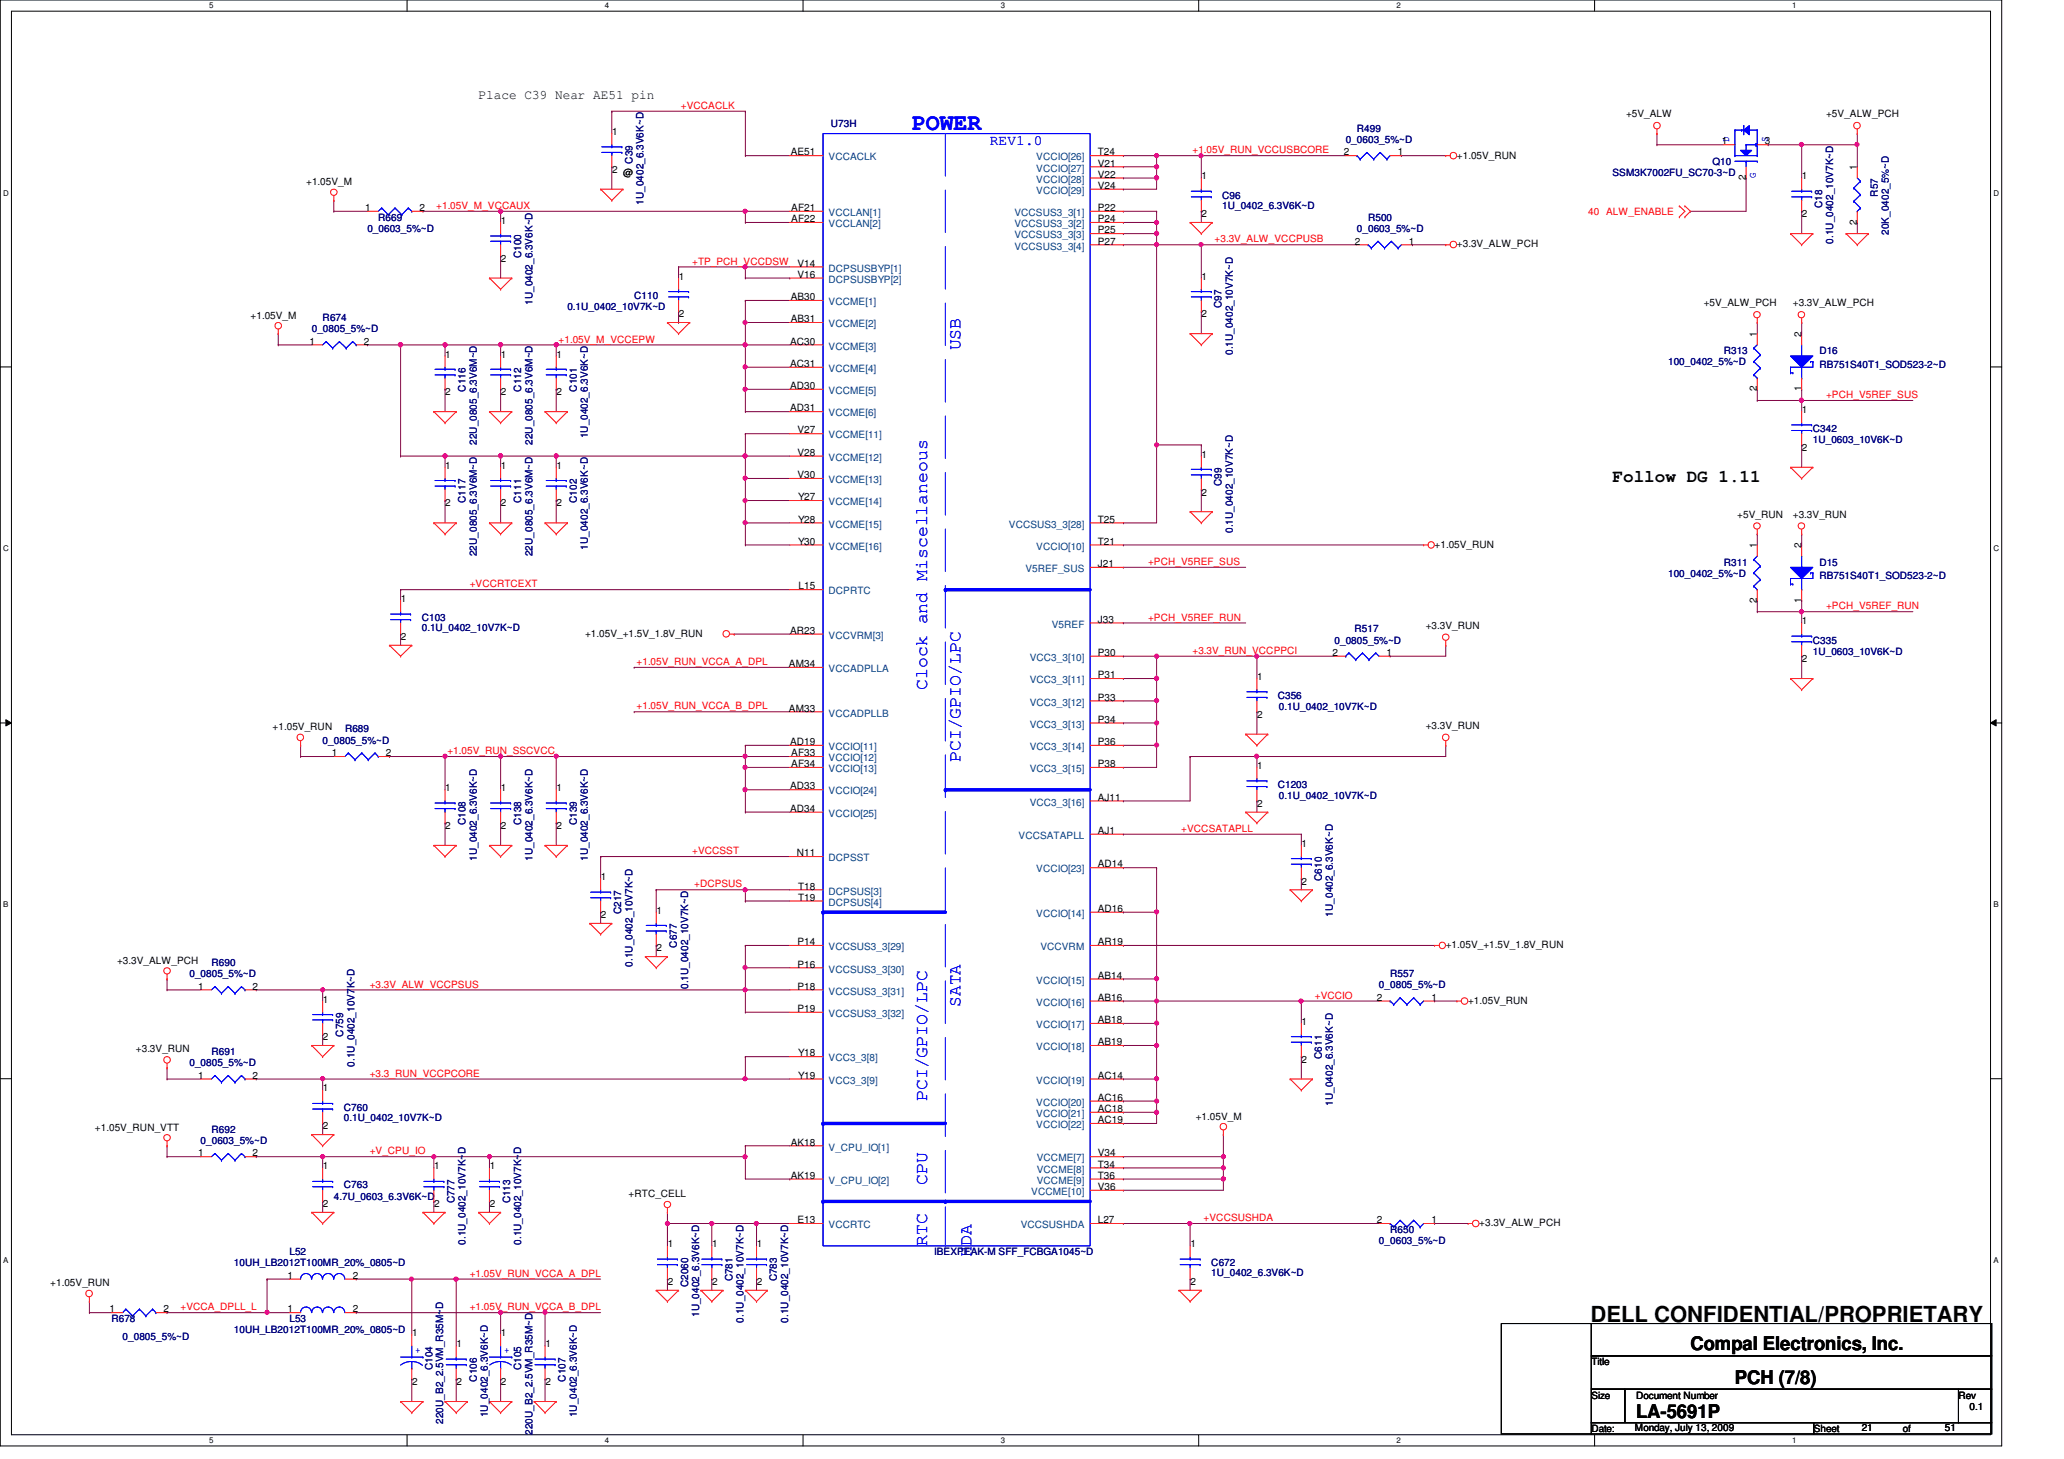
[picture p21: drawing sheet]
<svg xmlns="http://www.w3.org/2000/svg" width="297mm" height="210mm" viewBox="0 0 297 210" stroke-linecap="round" stroke-linejoin="round" font-family="sans-serif">
<defs><g id="words">
<text font-size="3.3" fill="#00f" x="131.3" y="18.8">POWER</text>
<text font-size="3.2" x="228.9" y="190.2">DELL CONFIDENTIAL/PROPRIETARY</text>
<g font-size="2.7">
<text x="243.3" y="194.3">Compal Electronics, Inc.</text>
<text x="249.7" y="199.1">PCH (7/8)</text>
<text x="235.5" y="204">LA-5691P</text>
</g>
<g font-size="2.5" fill="#00f">
<text x="138.2" y="50.4" transform="rotate(-90 138.2 50.4)">USB</text>
<text x="133.4" y="99.2" transform="rotate(-90 133.4 99.2)">Clock and Miscellaneous</text>
<text x="138.2" y="109.6" transform="rotate(-90 138.2 109.6)">PCI/GPIO/LPC</text>
<text x="138.2" y="144.8" transform="rotate(-90 138.2 144.8)">SATA</text>
<text x="133.4" y="158.4" transform="rotate(-90 133.4 158.4)">PCI/GPIO/LPC</text>
<text x="133.4" y="170.4" transform="rotate(-90 133.4 170.4)">CPU</text>
<text x="133.4" y="179.2" transform="rotate(-90 133.4 179.2)">RTC</text>
<text x="139.8" y="180.8" transform="rotate(-90 139.8 180.8)">HDA</text>
</g>
<text font-size="2.5" x="232.1" y="69.3">Follow DG 1.11</text>
<text font-size="2.1" fill="#00f" x="142.4" y="20.8">REV1.0</text>
<text font-size="1.9" x="68.9" y="14.3">Place C39 Near AE51 pin</text>
<g font-size="1.4" fill="#f00">
<text x="98" y="15.7">+VCCACLK</text>
<text x="171.6" y="22.1">+1.05V_RUN_VCCUSBCORE</text>
<text x="62.8" y="30.1">+1.05V_M_VCCAUX</text>
<text x="174.8" y="34.9">+3.3V_ALW_VCCPUSB</text>
<text x="228.6" y="31">40 ALW_ENABLE</text>
<text x="99.6" y="38.1">+TP_PCH_VCCDSW</text>
<text x="80.4" y="49.3">+1.05V_M_VCCEPW</text>
<text x="262.8" y="57.3">+PCH_V5REF_SUS</text>
<text x="165.2" y="81.3">+PCH_V5REF_SUS</text>
<text x="67.6" y="84.5">+VCCRTCEXT</text>
<text x="165.2" y="89.3">+PCH_V5REF_RUN</text>
<text x="262.8" y="87.7">+PCH_V5REF_RUN</text>
<text x="91.6" y="95.7">+1.05V_RUN_VCCA_A_DPL</text>
<text x="171.6" y="94.1">+3.3V_RUN_VCCPPCI</text>
<text x="91.6" y="102.1">+1.05V_RUN_VCCA_B_DPL</text>
<text x="64.4" y="108.5">+1.05V_RUN_SSCVCC</text>
<text x="170" y="119.7">+VCCSATAPLL</text>
<text x="99.6" y="122.9">+VCCSST</text>
<text x="99.9" y="127.7">+DCPSUS</text>
<text x="53.2" y="142.1">+3.3V_ALW_VCCPSUS</text>
<text x="189.2" y="143.7">+VCCIO</text>
<text x="53.2" y="154.9">+3.3_RUN_VCCPCORE</text>
<text x="53.2" y="166.1">+V_CPU_IO</text>
<text x="173.2" y="175.7">+VCCSUSHDA</text>
<text x="67.6" y="183.7">+1.05V_RUN_VCCA_A_DPL</text>
<text x="26" y="188.5">+VCCA_DPLL_L</text>
<text x="67.6" y="188.5">+1.05V_RUN_VCCA_B_DPL</text>
</g>
<g font-size="1.4">
<text x="234" y="16.9">+5V_ALW</text>
<text x="262.8" y="16.9">+5V_ALW_PCH</text>
<text x="88.1" y="19.4">1</text>
<text x="113.8" y="22.4">AE51</text>
<text x="158" y="22.4">T24</text>
<text x="158" y="24">V21</text>
<text x="193.4" y="22.4">2</text>
<text x="201.2" y="22.4">1</text>
<text x="209.7" y="22.8">+1.05V_RUN</text>
<text x="247.8" y="20.8">1</text>
<text x="254" y="20.8">3</text>
<text x="44.1" y="26.6">+1.05V_M</text>
<text x="88.1" y="24.8">2</text>
<text x="89.7" y="25.4">@</text>
<text x="158" y="25.6">V22</text>
<text x="158" y="27.2">V24</text>
<text x="172.9" y="25.8">1</text>
<text x="251.2" y="25.9" transform="rotate(-90 251.2 25.9)">2</text>
<text x="259.3" y="25.8">1</text>
<text x="267.2" y="24.5" transform="rotate(-90 267.2 24.5)">1</text>
<text x="52.5" y="30.4">1</text>
<text x="60.4" y="30.4">2</text>
<text x="72.1" y="32.2">1</text>
<text x="113.9" y="30.4">AF21</text>
<text x="113.9" y="32">AF22</text>
<text x="158" y="35.2">P27</text>
<text x="158" y="33.6">P25</text>
<text x="158" y="32">P24</text>
<text x="158" y="30.4">P22</text>
<text x="172.9" y="31.3">2</text>
<text x="195" y="35.2">2</text>
<text x="202.8" y="35.2">1</text>
<text x="209.7" y="35.6">+3.3V_ALW_PCH</text>
<text x="259.3" y="31.3">2</text>
<text x="267.2" y="32.3" transform="rotate(-90 267.2 32.3)">2</text>
<text x="72.1" y="37.7">2</text>
<text x="97.7" y="40.2">1</text>
<text x="114.8" y="38.4">V14</text>
<text x="114.8" y="40">V16</text>
<text x="172.9" y="40.2">1</text>
<text x="36.1" y="45.8">+1.05V_M</text>
<text x="97.7" y="45.7">2</text>
<text x="113.8" y="43.2">AB30</text>
<text x="113.8" y="46.4">AB31</text>
<text x="172.9" y="45.7">2</text>
<text x="245.2" y="44.1">+5V_ALW_PCH</text>
<text x="258" y="44.1">+3.3V_ALW_PCH</text>
<text x="44.5" y="49.6">1</text>
<text x="52.4" y="49.6">2</text>
<text x="64.1" y="51.4">1</text>
<text x="72.1" y="51.4">1</text>
<text x="80.1" y="51.4">1</text>
<text x="113.7" y="49.6">AC30</text>
<text x="113.7" y="52.8">AC31</text>
<text x="252.9" y="48.5" transform="rotate(-90 252.9 48.5)">1</text>
<text x="259.2" y="48.5" transform="rotate(-90 259.2 48.5)">2</text>
<text x="64.1" y="56.9">2</text>
<text x="72.1" y="56.9">2</text>
<text x="80.1" y="56.9">2</text>
<text x="113.7" y="56">AD30</text>
<text x="113.7" y="59.2">AD31</text>
<text x="252.9" y="56.3" transform="rotate(-90 252.9 56.3)">2</text>
<text x="259.2" y="56.3" transform="rotate(-90 259.2 56.3)">1</text>
<text x="259.3" y="59.4">1</text>
<text x="114.8" y="62.4">V27</text>
<text x="114.8" y="65.6">V28</text>
<text x="172.9" y="65.8">1</text>
<text x="259.3" y="64.9">2</text>
<text x="64.1" y="67.4">1</text>
<text x="72.1" y="67.4">1</text>
<text x="80.1" y="67.4">1</text>
<text x="114.8" y="68.8">V30</text>
<text x="114.8" y="72">Y27</text>
<text x="172.9" y="71.3">2</text>
<text x="64.1" y="72.9">2</text>
<text x="72.1" y="72.9">2</text>
<text x="80.1" y="72.9">2</text>
<text x="114.8" y="75.2">Y28</text>
<text x="158" y="75.2">T25</text>
<text x="250" y="74.5">+5V_RUN</text>
<text x="258" y="74.5">+3.3V_RUN</text>
<text x="114.8" y="78.4">Y30</text>
<text x="158" y="81.6">J21</text>
<text x="158" y="78.4">T21</text>
<text x="206.5" y="78.8">+1.05V_RUN</text>
<text x="252.9" y="78.9" transform="rotate(-90 252.9 78.9)">1</text>
<text x="259.2" y="78.9" transform="rotate(-90 259.2 78.9)">2</text>
<text x="57.7" y="86.6">1</text>
<text x="114.9" y="84.8">L15</text>
<text x="158" y="89.6">J33</text>
<text x="252.9" y="86.7" transform="rotate(-90 252.9 86.7)">2</text>
<text x="259.2" y="86.7" transform="rotate(-90 259.2 86.7)">1</text>
<text x="259.3" y="89.8">1</text>
<text x="57.7" y="92.1">2</text>
<text x="84.2" y="91.6">+1.05V_+1.5V_1.8V_RUN</text>
<text x="113.5" y="96">AM34</text>
<text x="113.7" y="91.2">AR23</text>
<text x="158" y="94.4">P30</text>
<text x="191.8" y="94.4">2</text>
<text x="199.6" y="94.4">1</text>
<text x="205.2" y="90.5">+3.3V_RUN</text>
<text x="259.3" y="95.3">2</text>
<text x="158" y="97.6">P31</text>
<text x="158" y="100.8">P33</text>
<text x="180.9" y="97.8">1</text>
<text x="39.2" y="105.1">+1.05V_RUN</text>
<text x="113.5" y="102.4">AM33</text>
<text x="113.7" y="107.2">AD19</text>
<text x="158" y="104">P34</text>
<text x="158" y="107.2">P36</text>
<text x="180.9" y="103.3">2</text>
<text x="205.2" y="104.9">+3.3V_RUN</text>
<text x="47.7" y="108.8">1</text>
<text x="55.5" y="108.8">2</text>
<text x="64.1" y="113.8">1</text>
<text x="72.1" y="113.8">1</text>
<text x="80.1" y="113.8">1</text>
<text x="113.7" y="113.6">AD33</text>
<text x="113.9" y="108.8">AF33</text>
<text x="113.9" y="110.4">AF34</text>
<text x="158" y="110.4">P38</text>
<text x="180.9" y="110.6">1</text>
<text x="64.1" y="119.3">2</text>
<text x="72.1" y="119.3">2</text>
<text x="80.1" y="119.3">2</text>
<text x="113.7" y="116.8">AD34</text>
<text x="158" y="120">AJ1</text>
<text x="158" y="115.2">AJ11</text>
<text x="180.9" y="116.1">2</text>
<text x="114.7" y="123.2">N11</text>
<text x="158" y="124.8">AD14</text>
<text x="187.3" y="121.8">1</text>
<text x="86.5" y="126.6">1</text>
<text x="94.5" y="131.4">1</text>
<text x="114.8" y="128">T18</text>
<text x="114.8" y="129.6">T19</text>
<text x="158" y="131.2">AD16</text>
<text x="187.3" y="127.3">2</text>
<text x="86.5" y="132.1">2</text>
<text x="94.5" y="136.9">2</text>
<text x="114.8" y="136">P14</text>
<text x="158" y="136">AR19</text>
<text x="208.1" y="136.4">+1.05V_+1.5V_1.8V_RUN</text>
<text x="16.8" y="138.6">+3.3V_ALW_PCH</text>
<text x="28.5" y="142.4">1</text>
<text x="36.4" y="142.4">2</text>
<text x="114.8" y="139.2">P16</text>
<text x="114.8" y="142.4">P18</text>
<text x="158" y="144">AB16</text>
<text x="158" y="140.8">AB14</text>
<text x="198.2" y="144">2</text>
<text x="206" y="144">1</text>
<text x="46.5" y="144.2">1</text>
<text x="46.5" y="149.7">2</text>
<text x="114.8" y="145.6">P19</text>
<text x="158" y="147.2">AB18</text>
<text x="187.3" y="147.4">1</text>
<text x="211.3" y="144.4">+1.05V_RUN</text>
<text x="19.6" y="151.3">+3.3V_RUN</text>
<text x="28.5" y="155.2">1</text>
<text x="36.4" y="155.2">2</text>
<text x="114.8" y="152">Y18</text>
<text x="114.8" y="155.2">Y19</text>
<text x="158" y="150.4">AB19</text>
<text x="158" y="155.2">AC14</text>
<text x="187.3" y="152.9">2</text>
<text x="46.5" y="157">1</text>
<text x="158" y="158.4">AC16</text>
<text x="158" y="160">AC18</text>
<text x="158" y="161.6">AC19</text>
<text x="172.1" y="161.1">+1.05V_M</text>
<text x="13.7" y="162.6">+1.05V_RUN_VTT</text>
<text x="28.5" y="166.4">1</text>
<text x="36.4" y="166.4">2</text>
<text x="46.5" y="162.5">2</text>
<text x="113.8" y="164.8">AK18</text>
<text x="158" y="166.4">V34</text>
<text x="158" y="168">T34</text>
<text x="46.5" y="168.2">1</text>
<text x="46.5" y="173.7">2</text>
<text x="62.5" y="168.2">1</text>
<text x="62.5" y="173.7">2</text>
<text x="70.5" y="168.2">1</text>
<text x="70.5" y="173.7">2</text>
<text x="90.5" y="172.3">+RTC_CELL</text>
<text x="113.8" y="169.6">AK19</text>
<text x="158" y="169.6">T36</text>
<text x="158" y="171.2">V36</text>
<text x="96.1" y="179.5">1</text>
<text x="102.5" y="179.5">1</text>
<text x="108.9" y="179.5">1</text>
<text x="114.8" y="176">E13</text>
<text x="158" y="176">L27</text>
<text x="171.3" y="179.5">1</text>
<text x="198.2" y="176">2</text>
<text x="206" y="176">1</text>
<text x="212.9" y="176.4">+3.3V_ALW_PCH</text>
<text x="7.2" y="185.1">+1.05V_RUN</text>
<text x="41.4" y="184">1</text>
<text x="50.8" y="184">2</text>
<text x="96.1" y="184.9">2</text>
<text x="102.5" y="184.9">2</text>
<text x="108.9" y="184.9">2</text>
<text x="171.3" y="184.9">2</text>
<text x="15.7" y="188.8">1</text>
<text x="23.5" y="188.8">2</text>
<text x="41.4" y="188.8">1</text>
<text x="50.8" y="188.8">2</text>
<text x="59.3" y="192.2">1</text>
<text x="65.7" y="193.8">1</text>
<text x="72.1" y="192.2">1</text>
<text x="78.5" y="193.8">1</text>
<text x="229" y="196.4">Title</text>
<text x="59.3" y="199.3">2</text>
<text x="65.7" y="199.3">2</text>
<text x="72.1" y="199.3">2</text>
<text x="78.5" y="199.3">2</text>
<text x="229" y="201.2">Size</text>
<text x="235.5" y="201.2">Document Number</text>
<text x="281.9" y="201.2">Rev</text>
<text x="283.5" y="202.8">0.1</text>
<text x="229" y="206">Date:</text>
<text x="235.3" y="205.9">Monday, July 13, 2009</text>
<text x="261" y="206">Sheet</text>
<text x="267.9" y="205.9">21</text>
<text x="273.9" y="206">of</text>
<text x="279.9" y="205.9">51</text>
</g>
<g font-size="1.4" fill="#000080">
<text x="91" y="23.5" transform="rotate(-90 91 23.5)">C39</text>
<text x="119.6" y="18.3">U73H</text>
<text x="193.7" y="20.6">0_0603_5%~D</text>
<text x="195.3" y="19">R499</text>
<text x="246.5" y="23.7">Q10</text>
<text x="92.6" y="29.5" transform="rotate(-90 92.6 29.5)">1U_0402_6.3V6K~D</text>
<text x="175.9" y="28.6">C96</text>
<text x="232.1" y="25.4">SSM3K7002FU_SC70-3~D</text>
<text x="262.3" y="29.9" transform="rotate(-90 262.3 29.9)">C18</text>
<text x="270.3" y="28.3" transform="rotate(-90 270.3 28.3)">R57</text>
<text x="52.9" y="33.4">0_0603_5%~D</text>
<text x="54.4" y="31.7">R669</text>
<text x="175.9" y="30">1U_0402_6.3V6K~D</text>
<text x="195.3" y="33.4">0_0603_5%~D</text>
<text x="196.9" y="31.7">R500</text>
<text x="263.8" y="35.1" transform="rotate(-90 263.8 35.1)">0.1U_0402_10V7K~D</text>
<text x="271.8" y="33.8" transform="rotate(-90 271.8 33.8)">20K_0402_5%~D</text>
<text x="75" y="37.1" transform="rotate(-90 75 37.1)">C100</text>
<text x="44.9" y="47.8">0_0805_5%~D</text>
<text x="46.4" y="46.2">R674</text>
<text x="76.6" y="43.9" transform="rotate(-90 76.6 43.9)">1U_0402_6.3V6K~D</text>
<text x="81.7" y="44.6">0.1U_0402_10V7K~D</text>
<text x="91.3" y="43">C110</text>
<text x="175.8" y="44.3" transform="rotate(-90 175.8 44.3)">C97</text>
<text x="177.4" y="51.1" transform="rotate(-90 177.4 51.1)">0.1U_0402_10V7K~D</text>
<text x="240.1" y="52.6">100_0402_5%~D</text>
<text x="248.1" y="51">R313</text>
<text x="261.8" y="51">D16</text>
<text x="261.8" y="52.9">RB751S40T1_SOD523-2~D</text>
<text x="67" y="56.3" transform="rotate(-90 67 56.3)">C116</text>
<text x="75" y="56.3" transform="rotate(-90 75 56.3)">C112</text>
<text x="83" y="56.3" transform="rotate(-90 83 56.3)">C101</text>
<text x="68.6" y="64" transform="rotate(-90 68.6 64)">22U_0805_6.3V6M~D</text>
<text x="76.6" y="64" transform="rotate(-90 76.6 64)">22U_0805_6.3V6M~D</text>
<text x="84.6" y="63.1" transform="rotate(-90 84.6 63.1)">1U_0402_6.3V6K~D</text>
<text x="260.9" y="62.2">C342</text>
<text x="260.9" y="63.8">1U_0603_10V6K~D</text>
<text x="175.8" y="69.9" transform="rotate(-90 175.8 69.9)">C99</text>
<text x="67" y="72.3" transform="rotate(-90 67 72.3)">C117</text>
<text x="75" y="72.3" transform="rotate(-90 75 72.3)">C111</text>
<text x="83" y="72.3" transform="rotate(-90 83 72.3)">C102</text>
<text x="177.4" y="76.7" transform="rotate(-90 177.4 76.7)">0.1U_0402_10V7K~D</text>
<text x="68.6" y="80" transform="rotate(-90 68.6 80)">22U_0805_6.3V6M~D</text>
<text x="76.6" y="80" transform="rotate(-90 76.6 80)">22U_0805_6.3V6M~D</text>
<text x="84.6" y="79.1" transform="rotate(-90 84.6 79.1)">1U_0402_6.3V6K~D</text>
<text x="240.1" y="83">100_0402_5%~D</text>
<text x="248.1" y="81.4">R311</text>
<text x="261.8" y="81.4">D15</text>
<text x="261.8" y="83.3">RB751S40T1_SOD523-2~D</text>
<text x="60.7" y="89.4">C103</text>
<text x="60.7" y="90.8">0.1U_0402_10V7K~D</text>
<text x="192.1" y="92.6">0_0805_5%~D</text>
<text x="194.9" y="91">R517</text>
<text x="260.9" y="92.6">C335</text>
<text x="260.9" y="94.2">1U_0603_10V6K~D</text>
<text x="183.9" y="100.6">C356</text>
<text x="46.4" y="107">0_0805_5%~D</text>
<text x="49.7" y="105.4">R689</text>
<text x="184.1" y="102.2">0.1U_0402_10V7K~D</text>
<text x="183.9" y="113.4">C1203</text>
<text x="67" y="118.7" transform="rotate(-90 67 118.7)">C108</text>
<text x="75" y="118.7" transform="rotate(-90 75 118.7)">C138</text>
<text x="83" y="118.7" transform="rotate(-90 83 118.7)">C139</text>
<text x="184.1" y="115">0.1U_0402_10V7K~D</text>
<text x="68.6" y="123.9" transform="rotate(-90 68.6 123.9)">1U_0402_6.3V6K~D</text>
<text x="76.6" y="123.9" transform="rotate(-90 76.6 123.9)">1U_0402_6.3V6K~D</text>
<text x="84.6" y="123.9" transform="rotate(-90 84.6 123.9)">1U_0402_6.3V6K~D</text>
<text x="89.4" y="131.5" transform="rotate(-90 89.4 131.5)">C217</text>
<text x="190.2" y="126.7" transform="rotate(-90 190.2 126.7)">C610</text>
<text x="191.8" y="131.9" transform="rotate(-90 191.8 131.9)">1U_0402_6.3V6K~D</text>
<text x="97.4" y="136.4" transform="rotate(-90 97.4 136.4)">C677</text>
<text x="27.3" y="140.6">0_0805_5%~D</text>
<text x="30.4" y="139">R690</text>
<text x="91" y="139.1" transform="rotate(-90 91 139.1)">0.1U_0402_10V7K~D</text>
<text x="99" y="142.3" transform="rotate(-90 99 142.3)">0.1U_0402_10V7K~D</text>
<text x="198.5" y="142.2">0_0805_5%~D</text>
<text x="200.1" y="140.6">R557</text>
<text x="49.4" y="149.1" transform="rotate(-90 49.4 149.1)">C759</text>
<text x="27.3" y="153.4">0_0805_5%~D</text>
<text x="30.4" y="151.8">R691</text>
<text x="51" y="153.5" transform="rotate(-90 51 153.5)">0.1U_0402_10V7K~D</text>
<text x="190.2" y="152.4" transform="rotate(-90 190.2 152.4)">C611</text>
<text x="49.5" y="159.8">C760</text>
<text x="49.5" y="161.2">0.1U_0402_10V7K~D</text>
<text x="191.8" y="159.1" transform="rotate(-90 191.8 159.1)">1U_0402_6.3V6K~D</text>
<text x="28.9" y="164.6">0_0603_5%~D</text>
<text x="30.4" y="163">R692</text>
<text x="48" y="172.6">4.7U_0603_6.3V6K~D</text>
<text x="49.5" y="171">C763</text>
<text x="65.4" y="173.1" transform="rotate(-90 65.4 173.1)">C777</text>
<text x="73.4" y="173.1" transform="rotate(-90 73.4 173.1)">C113</text>
<text x="67" y="179.1" transform="rotate(-90 67 179.1)">0.1U_0402_10V7K~D</text>
<text x="75" y="179.1" transform="rotate(-90 75 179.1)">0.1U_0402_10V7K~D</text>
<text x="198.5" y="179">0_0603_5%~D</text>
<text x="200.1" y="177.4">R650</text>
<text x="33.7" y="182.2">10UH_LB2012T100MR_20%_0805~D</text>
<text x="41.7" y="180.6">L52</text>
<text x="99" y="185.2" transform="rotate(-90 99 185.2)">C2060</text>
<text x="105.4" y="184.4" transform="rotate(-90 105.4 184.4)">C781</text>
<text x="111.8" y="184.4" transform="rotate(-90 111.8 184.4)">C783</text>
<text x="134.4" y="180.6">IBEXPEAK-M SFF_FCBGA1045~D</text>
<text x="174.3" y="182.2">C672</text>
<text x="174.3" y="183.6">1U_0402_6.3V6K~D</text>
<text x="16" y="190.2">R678</text>
<text x="33.7" y="191.8">10UH_LB2012T100MR_20%_0805~D</text>
<text x="41.7" y="190.2">L53</text>
<text x="100.6" y="189.5" transform="rotate(-90 100.6 189.5)">1U_0402_6.3V6K~D</text>
<text x="107" y="190.3" transform="rotate(-90 107 190.3)">0.1U_0402_10V7K~D</text>
<text x="113.4" y="190.3" transform="rotate(-90 113.4 190.3)">0.1U_0402_10V7K~D</text>
<text x="17.6" y="192.7">0_0805_5%~D</text>
<text x="62.2" y="197.1" transform="rotate(-90 62.2 197.1)">C104</text>
<text x="75" y="197.1" transform="rotate(-90 75 197.1)">C105</text>
<text x="68.6" y="198.8" transform="rotate(-90 68.6 198.8)">C106</text>
<text x="70.2" y="203.9" transform="rotate(-90 70.2 203.9)">1U_0402_6.3V6K~D</text>
<text x="81.4" y="198.8" transform="rotate(-90 81.4 198.8)">C107</text>
<text x="83" y="203.9" transform="rotate(-90 83 203.9)">1U_0402_6.3V6K~D</text>
<text x="63.8" y="204.9" transform="rotate(-90 63.8 204.9)">220U_B2_2.5VM_R35M~D</text>
<text x="76.6" y="206.4" transform="rotate(-90 76.6 206.4)">220U_B2_2.5VM_R35M~D</text>
</g>
<g font-size="1.4" fill="#004080">
<text x="119.2" y="23.1">VCCACLK</text>
<text x="149.1" y="23.1">VCCIO[26]</text>
<text x="149.1" y="24.7">VCCIO[27]</text>
<text x="149.1" y="26.3">VCCIO[28]</text>
<text x="149.1" y="27.9">VCCIO[29]</text>
<text x="119.2" y="31.1">VCCLAN[1]</text>
<text x="119.2" y="32.7">VCCLAN[2]</text>
<text x="146" y="35.9">VCCSUS3_3[4]</text>
<text x="146" y="34.3">VCCSUS3_3[3]</text>
<text x="146" y="32.7">VCCSUS3_3[2]</text>
<text x="146" y="31.1">VCCSUS3_3[1]</text>
<text x="119.2" y="39.1">DCPSUSBYP[1]</text>
<text x="119.2" y="40.7">DCPSUSBYP[2]</text>
<text x="119.2" y="43.9">VCCME[1]</text>
<text x="119.2" y="47.1">VCCME[2]</text>
<text x="119.2" y="50.3">VCCME[3]</text>
<text x="119.2" y="53.5">VCCME[4]</text>
<text x="119.2" y="56.7">VCCME[5]</text>
<text x="119.2" y="59.9">VCCME[6]</text>
<text x="119.2" y="63.1">VCCME[11]</text>
<text x="119.2" y="66.3">VCCME[12]</text>
<text x="119.2" y="69.5">VCCME[13]</text>
<text x="119.2" y="72.7">VCCME[14]</text>
<text x="119.2" y="75.9">VCCME[15]</text>
<text x="145.2" y="75.9">VCCSUS3_3[28]</text>
<text x="119.2" y="79.1">VCCME[16]</text>
<text x="147.6" y="82.3">V5REF_SUS</text>
<text x="149.1" y="79.1">VCCIO[10]</text>
<text x="119.2" y="85.5">DCPRTC</text>
<text x="119.2" y="91.9">VCCVRM[3]</text>
<text x="148.2" y="95.1">VCC3_3[10]</text>
<text x="151.4" y="90.3">V5REF</text>
<text x="119.2" y="96.7">VCCADPLLA</text>
<text x="148.2" y="98.3">VCC3_3[11]</text>
<text x="148.2" y="101.5">VCC3_3[12]</text>
<text x="119.2" y="103.1">VCCADPLLB</text>
<text x="119.2" y="107.9">VCCIO[11]</text>
<text x="148.2" y="104.7">VCC3_3[13]</text>
<text x="148.2" y="107.9">VCC3_3[14]</text>
<text x="119.2" y="109.5">VCCIO[12]</text>
<text x="119.2" y="111.1">VCCIO[13]</text>
<text x="148.2" y="111.1">VCC3_3[15]</text>
<text x="119.2" y="114.3">VCCIO[24]</text>
<text x="119.2" y="117.5">VCCIO[25]</text>
<text x="148.2" y="115.9">VCC3_3[16]</text>
<text x="119.2" y="123.9">DCPSST</text>
<text x="146.6" y="120.7">VCCSATAPLL</text>
<text x="149.1" y="125.5">VCCIO[23]</text>
<text x="119.2" y="128.7">DCPSUS[3]</text>
<text x="119.2" y="130.3">DCPSUS[4]</text>
<text x="149.1" y="131.9">VCCIO[14]</text>
<text x="119.2" y="136.7">VCCSUS3_3[29]</text>
<text x="149.7" y="136.7">VCCVRM</text>
<text x="119.2" y="139.9">VCCSUS3_3[30]</text>
<text x="119.2" y="143.1">VCCSUS3_3[31]</text>
<text x="149.1" y="141.5">VCCIO[15]</text>
<text x="119.2" y="146.3">VCCSUS3_3[32]</text>
<text x="149.1" y="144.7">VCCIO[16]</text>
<text x="149.1" y="147.9">VCCIO[17]</text>
<text x="119.2" y="152.7">VCC3_3[8]</text>
<text x="119.2" y="155.9">VCC3_3[9]</text>
<text x="149.1" y="151.1">VCCIO[18]</text>
<text x="149.1" y="155.9">VCCIO[19]</text>
<text x="149.1" y="159.1">VCCIO[20]</text>
<text x="149.1" y="160.7">VCCIO[21]</text>
<text x="119.2" y="165.5">V_CPU_IO[1]</text>
<text x="149.1" y="162.3">VCCIO[22]</text>
<text x="149.2" y="167.1">VCCME[7]</text>
<text x="119.2" y="170.3">V_CPU_IO[2]</text>
<text x="148.4" y="171.9">VCCME[10]</text>
<text x="149.2" y="168.7">VCCME[8]</text>
<text x="149.2" y="170.3">VCCME[9]</text>
<text x="119.2" y="176.7">VCCRTC</text>
<text x="146.9" y="176.7">VCCSUSHDA</text>
</g>
<g font-size="1.4" fill="#00f">
<text x="248.8" y="20.5" transform="rotate(-90 248.8 20.5)">D</text>
<text x="254.4" y="20.5" transform="rotate(-90 254.4 20.5)">S</text>
<text x="252.7" y="25.6" transform="rotate(-90 252.7 25.6)">G</text>
<text x="59.7" y="194.6">+</text>
<text x="72.6" y="194.6">+</text>
</g>
<g font-size="1.1">
<text x="30.1" y="1.1">5</text>
<text x="87" y="1.1">4</text>
<text x="144" y="1.1">3</text>
<text x="201" y="1.1">2</text>
<text x="257.9" y="1.1">1</text>
<text x=".5" y="28.2">D</text>
<text x="286.9" y="28.2">D</text>
<text x=".5" y="79.3">C</text>
<text x="286.9" y="79.3">C</text>
<text x=".5" y="130.6">B</text>
<text x="286.9" y="130.6">B</text>
<text x=".5" y="181.7">A</text>
<text x="286.9" y="181.7">A</text>
<text x="30.1" y="207.6">5</text>
<text x="87" y="207.6">4</text>
<text x="144" y="207.6">3</text>
<text x="201" y="207.6">2</text>
<text x="257.9" y="207.6">1</text>
</g>
</g></defs>
<path d="M0 0h288.1v208h-288.1zM1.6 1.6h284.9v204.8h-284.9z" fill="none" stroke="#000" stroke-width=".14"/>
<g fill="#fff">
<path d="M30.1 .2h.6v1.2h-.6z"/>
<path d="M30.1 206.6h.6v1.2h-.6z"/>
</g>
<path d="M58.6 0v1.6M58.6 206.4v1.6" fill="none" stroke="#000" stroke-width=".14"/>
<g fill="#fff">
<path d="M87 .2h.6v1.2h-.6z"/>
<path d="M87 206.6h.6v1.2h-.6z"/>
</g>
<path d="M115.6 0v1.6M115.6 206.4v1.6" fill="none" stroke="#000" stroke-width=".14"/>
<g fill="#fff">
<path d="M144 .2h.6v1.2h-.6z"/>
<path d="M144 206.6h.6v1.2h-.6z"/>
</g>
<path d="M172.5 0v1.6M172.5 206.4v1.6" fill="none" stroke="#000" stroke-width=".14"/>
<g fill="#fff">
<path d="M201 .2h.5v1.2h-.5z"/>
<path d="M201 206.6h.5v1.2h-.5z"/>
</g>
<path d="M229.5 0v1.6M229.5 206.4v1.6" fill="none" stroke="#000" stroke-width=".14"/>
<g fill="#fff">
<path d="M257.9 .2h.6v1.2h-.6z"/>
<path d="M257.9 206.6h.6v1.2h-.6z"/>
<path d="M.5 27.2h.7v1.2h-.7z"/>
<path d="M286.9 27.2h.8v1.2h-.8z"/>
<path d="M.5 78.4h.7v1.1h-.7z"/>
<path d="M286.9 78.4h.8v1.1h-.8z"/>
</g>
<path d="M0 52.8h1.6M286.5 52.8h1.6" fill="none" stroke="#000" stroke-width=".14"/>
<g fill="#fff">
<path d="M.5 129.6h.7v1.2h-.7z"/>
<path d="M286.9 129.6h.7v1.2h-.7z"/>
</g>
<path d="M0 104h1.6M.8 103.5l.8 .5-.8 .4zM286.5 104l.8-.5v.9zM286.5 104h1.6" fill="none" stroke="#000" stroke-width=".14"/>
<path d="M.8 103.5l.8 .5-.8 .4zM286.5 104l.8-.5v.9z" fill="#000"/>
<g fill="#fff">
<path d="M.5 180.8h.7v1.1h-.7z"/>
<path d="M286.9 180.8h.7v1.1h-.7z"/>
</g>
<path d="M0 155.2h1.6M286.5 155.2h1.6" fill="none" stroke="#000" stroke-width=".14"/>
<path d="M161.7 24h.1M161.7 27.2h.1M161.7 25.6h.1M161.7 24h4.8M161.7 25.6h4.8M166.5 25.6h.1M166.5 25.6v1.6h-4.8" fill="none" stroke="#800040" stroke-width=".14"/>
<circle cx="166.4" cy="25.6" r=".31" fill="#f0f"/>
<circle cx="166.4" cy="25.6" r=".31" fill="none" stroke="#f0f" stroke-width=".14"/>
<path d="M161.7 22.4h.1M161.7 22.4h4.8M172.9 22.4h.1M172.9 22.4h20.8" fill="none" stroke="#800040" stroke-width=".14"/>
<circle cx="172.8" cy="22.4" r=".3" fill="#f0f"/>
<circle cx="172.8" cy="22.4" r=".3" fill="none" stroke="#f0f" stroke-width=".14"/>
<path d="M161.7 30.4h.1M161.7 33.6h.1M161.7 32h.1M161.7 30.4h4.8M161.7 32h4.8M166.5 32h.1M166.5 32v1.6h-4.8M172.9 30.4h.1M172.9 22.4h.1M172.9 22.4v3.2M172.9 30.4v1.6" fill="none" stroke="#800040" stroke-width=".14"/>
<circle cx="166.4" cy="33.6" r=".31" fill="#f0f"/>
<circle cx="166.4" cy="33.6" r=".31" fill="none" stroke="#f0f" stroke-width=".14"/>
<circle cx="166.5" cy="32" r=".3" fill="#f0f"/>
<circle cx="166.5" cy="32" r=".3" fill="none" stroke="#f0f" stroke-width=".14"/>
<path d="M172.9 35.2h.1M172.9 35.2v4.8M172.9 35.2h22.4M172.9 44.8h.1M172.9 44.8v3.2" fill="none" stroke="#800040" stroke-width=".14"/>
<circle cx="172.8" cy="35.2" r=".3" fill="#f0f"/>
<circle cx="172.8" cy="35.2" r=".3" fill="none" stroke="#f0f" stroke-width=".14"/>
<g fill="none" stroke="#800040" stroke-width=".14">
<path d="M201.7 22.4h.1M201.7 22.4h6.4M203.3 35.2h.1M203.3 35.2h4.8M161.7 75.2h.1M161.7 78.4h.1M161.7 78.4h43.2M166.5 64h.1M166.5 64v11.2h-4.8M166.5 64h6.4M172.9 70.4h.1M172.9 64h.1"/>
<path d="M172.9 64v1.6M172.9 70.4v3.2M252.9 88h.1M252.9 88h6.4M259.3 86.4h.1M259.3 88h.1M259.3 86.4v3.2"/>
</g>
<circle cx="259.2" cy="88" r=".3" fill="#f0f"/>
<circle cx="259.2" cy="88" r=".3" fill="none" stroke="#f0f" stroke-width=".14"/>
<g fill="none" stroke="#800040" stroke-width=".14">
<path d="M252.9 57.6h.1M252.9 56h.1M252.9 46.4h.1M252.9 46.4v1.6M252.9 56v1.6M252.9 57.6h22.4M259.3 57.6h.1M259.3 56h.1M259.3 46.4h.1M259.3 46.4v1.6M259.3 56v3.2M252.9 76.8h.1"/>
<path d="M252.9 76.8v1.6M259.3 76.8h.1M259.3 64h.1M259.3 64v3.2M259.3 76.8v1.6M161.7 89.6h.1M161.7 89.6h17.6M252.9 86.4h.1M252.9 86.4v1.6M259.3 88h.1M259.3 94.4h.1M259.3 88h16"/>
<path d="M259.3 94.4v3.2"/>
</g>
<circle cx="259.2" cy="57.6" r=".31" fill="#f0f"/>
<circle cx="259.2" cy="57.6" r=".31" fill="none" stroke="#f0f" stroke-width=".14"/>
<path d="M161.7 81.6h.1M161.7 81.6h17.6M200.1 94.4h.1M208.1 92.8h.1M208.1 92.8v1.6h-8M161.7 110.4h.1M161.7 110.4h4.8M180.9 102.4h.1M180.9 108.8h.1M180.9 102.4v3.2M180.9 108.8h27.2" fill="none" stroke="#800040" stroke-width=".14"/>
<circle cx="180.8" cy="108.8" r=".3" fill="#f0f"/>
<circle cx="180.8" cy="108.8" r=".3" fill="none" stroke="#f0f" stroke-width=".14"/>
<path d="M166.5 94.4h.1M166.5 94.4v3.2" fill="none" stroke="#800040" stroke-width=".14"/>
<circle cx="166.4" cy="97.6" r=".31" fill="#f0f"/>
<circle cx="166.4" cy="97.6" r=".31" fill="none" stroke="#f0f" stroke-width=".14"/>
<circle cx="166.5" cy="94.4" r=".3" fill="#f0f"/>
<circle cx="166.5" cy="94.4" r=".3" fill="none" stroke="#f0f" stroke-width=".14"/>
<path d="M180.9 94.4h.1M180.9 94.4v3.2M166.5 107.2h.1M166.5 107.2v3.2" fill="none" stroke="#800040" stroke-width=".14"/>
<circle cx="166.5" cy="107.2" r=".3" fill="#f0f"/>
<circle cx="166.5" cy="107.2" r=".3" fill="none" stroke="#f0f" stroke-width=".14"/>
<path d="M166.5 94.4h.1M166.5 94.4h25.6M180.9 94.4h.1" fill="none" stroke="#800040" stroke-width=".14"/>
<circle cx="180.8" cy="94.4" r=".3" fill="#f0f"/>
<circle cx="180.8" cy="94.4" r=".3" fill="none" stroke="#f0f" stroke-width=".14"/>
<path d="M166.5 97.6h.1M166.5 97.6v3.2" fill="none" stroke="#800040" stroke-width=".14"/>
<circle cx="166.5" cy="100.8" r=".3" fill="#f0f"/>
<circle cx="166.5" cy="100.8" r=".3" fill="none" stroke="#f0f" stroke-width=".14"/>
<g fill="none" stroke="#800040" stroke-width=".14">
<path d="M161.7 97.6h.1M161.7 94.4h.1M161.7 97.6h4.8M161.7 94.4h4.8M161.7 107.2h.1M161.7 100.8h.1M161.7 104h.1M161.7 115.2h.1M161.7 107.2h4.8M161.7 100.8h4.8M161.7 104h4.8M171.3 108.8h.1"/>
<path d="M171.3 108.8v6.4h-9.6M171.3 108.8h9.6M180.9 115.2h.1M180.9 108.8h.1M180.9 108.8v1.6M180.9 115.2v1.6M208.1 107.2h.1M208.1 107.2v1.6M161.7 136h.1M161.7 131.2h.1M161.7 136h44.8M161.7 131.2h4.8"/>
<path d="M166.5 131.2h.1M166.5 131.2v9.6M187.3 120h.1M187.3 120v1.6"/>
</g>
<circle cx="166.5" cy="131.2" r=".3" fill="#f0f"/>
<circle cx="166.5" cy="131.2" r=".3" fill="none" stroke="#f0f" stroke-width=".14"/>
<path d="M161.7 155.2h.1M161.7 150.4h.1M161.7 155.2h4.8M161.7 150.4h4.8M161.7 160h.1M161.7 160h4.8" fill="none" stroke="#800040" stroke-width=".14"/>
<circle cx="166.5" cy="160" r=".3" fill="#f0f"/>
<circle cx="166.5" cy="160" r=".3" fill="none" stroke="#f0f" stroke-width=".14"/>
<path d="M161.7 147.2h.1M161.7 147.2h4.8M161.7 161.6h.1M161.7 161.6h4.8" fill="none" stroke="#800040" stroke-width=".14"/>
<circle cx="166.5" cy="147.2" r=".3" fill="#f0f"/>
<circle cx="166.5" cy="147.2" r=".3" fill="none" stroke="#f0f" stroke-width=".14"/>
<path d="M161.7 140.8h.1M161.7 140.8h4.8M166.5 140.8h.1M166.5 140.8v3.2" fill="none" stroke="#800040" stroke-width=".14"/>
<circle cx="166.5" cy="140.8" r=".3" fill="#f0f"/>
<circle cx="166.5" cy="140.8" r=".3" fill="none" stroke="#f0f" stroke-width=".14"/>
<path d="M161.7 120h.1M161.7 120h25.6M166.5 144h.1M166.5 144h20.8M187.3 152h.1M187.3 144h.1M187.3 144v3.2M187.3 152v3.2M206.5 144h.1M206.5 144h3.2" fill="none" stroke="#800040" stroke-width=".14"/>
<circle cx="187.2" cy="144" r=".3" fill="#f0f"/>
<circle cx="187.2" cy="144" r=".3" fill="none" stroke="#f0f" stroke-width=".14"/>
<path d="M187.3 144h.1M187.3 144h11.2M161.7 171.2h.1M161.7 166.4h.1M161.7 171.2h14.4M161.7 166.4h14.4" fill="none" stroke="#800040" stroke-width=".14"/>
<circle cx="176.1" cy="166.4" r=".3" fill="#f0f"/>
<circle cx="176.1" cy="166.4" r=".3" fill="none" stroke="#f0f" stroke-width=".14"/>
<path d="M161.7 168h.1M161.7 168h14.4" fill="none" stroke="#800040" stroke-width=".14"/>
<circle cx="176.1" cy="168" r=".3" fill="#f0f"/>
<circle cx="176.1" cy="168" r=".3" fill="none" stroke="#f0f" stroke-width=".14"/>
<path d="M161.7 169.6h.1M161.7 169.6h14.4" fill="none" stroke="#800040" stroke-width=".14"/>
<circle cx="176" cy="169.6" r=".31" fill="#f0f"/>
<circle cx="176" cy="169.6" r=".31" fill="none" stroke="#f0f" stroke-width=".14"/>
<path d="M171.3 176h.1M171.3 176v3.2M171.3 176h27.2M206.5 176h.1M206.5 176h4.8M171.3 184h.1M171.3 184v1.6" fill="none" stroke="#800040" stroke-width=".14"/>
<circle cx="171.2" cy="176" r=".3" fill="#f0f"/>
<circle cx="171.2" cy="176" r=".3" fill="none" stroke="#f0f" stroke-width=".14"/>
<path d="M88 16h.1M88 16h19.3M107.3 16h.1M107.3 16v6.4M107.3 22.4h.1M107.3 30.4h.1M107.3 22.4h6.4M107.3 30.4h6.4" fill="none" stroke="#800040" stroke-width=".14"/>
<circle cx="107.2" cy="30.4" r=".3" fill="#f0f"/>
<circle cx="107.2" cy="30.4" r=".3" fill="none" stroke="#f0f" stroke-width=".14"/>
<g fill="none" stroke="#800040" stroke-width=".14">
<path d="M48 28.8h.1M48 30.4h.1M48 28.8v1.6M48 30.4h4.9M60.9 30.4h.1M60.9 30.4h11.1M72 36.8h.1M72 30.4h.1M72 30.4v1.6M72 36.8v3.2M107.3 32h.1M107.3 30.4h.1"/>
<path d="M107.3 32h6.4M107.3 30.4v1.6"/>
</g>
<circle cx="72" cy="30.4" r=".3" fill="#f0f"/>
<circle cx="72" cy="30.4" r=".3" fill="none" stroke="#f0f" stroke-width=".14"/>
<path d="M72 30.4h.1M72 30.4h35.3M107.3 43.2h.1M107.3 59.2h.1M107.3 56h.1M107.3 43.2h6.4M107.3 59.2h6.4M107.3 56h6.4" fill="none" stroke="#800040" stroke-width=".14"/>
<circle cx="107.2" cy="56" r=".3" fill="#f0f"/>
<circle cx="107.2" cy="56" r=".3" fill="none" stroke="#f0f" stroke-width=".14"/>
<path d="M107.3 49.6h.1M107.3 49.6h6.4" fill="none" stroke="#800040" stroke-width=".14"/>
<circle cx="107.2" cy="49.6" r=".31" fill="#f0f"/>
<circle cx="107.2" cy="49.6" r=".31" fill="none" stroke="#f0f" stroke-width=".14"/>
<path d="M107.3 65.6h.1M107.3 65.6h6.4" fill="none" stroke="#800040" stroke-width=".14"/>
<circle cx="107.2" cy="65.6" r=".31" fill="#f0f"/>
<circle cx="107.2" cy="65.6" r=".31" fill="none" stroke="#f0f" stroke-width=".14"/>
<path d="M107.3 62.4h.1M107.3 65.6h.1M107.3 78.4h.1M107.3 75.2h.1M107.3 62.4h6.4M107.3 65.6v3.2M107.3 78.4h6.4M107.3 75.2h6.4" fill="none" stroke="#800040" stroke-width=".14"/>
<circle cx="107.2" cy="75.2" r=".3" fill="#f0f"/>
<circle cx="107.2" cy="75.2" r=".3" fill="none" stroke="#f0f" stroke-width=".14"/>
<path d="M107.3 75.2h.1M107.3 72h.1M107.3 75.2v3.2M107.3 72h6.4" fill="none" stroke="#800040" stroke-width=".14"/>
<circle cx="107.2" cy="72" r=".3" fill="#f0f"/>
<circle cx="107.2" cy="72" r=".3" fill="none" stroke="#f0f" stroke-width=".14"/>
<path d="M107.3 72h.1M107.3 68.8h.1M107.3 72v3.2M107.3 68.8h6.4" fill="none" stroke="#800040" stroke-width=".14"/>
<circle cx="107.2" cy="68.8" r=".3" fill="#f0f"/>
<circle cx="107.2" cy="68.8" r=".3" fill="none" stroke="#f0f" stroke-width=".14"/>
<path d="M40 48h.1M40 49.6h.1M40 48v1.6M40 49.6h4.9M107.3 52.8h.1M107.3 46.4h.1M107.3 56h.1M107.3 46.4v3.2M107.3 52.8v6.4M107.3 46.4h6.4M107.3 68.8h.1M107.3 68.8v3.2" fill="none" stroke="#800040" stroke-width=".14"/>
<circle cx="107.2" cy="46.4" r=".3" fill="#f0f"/>
<circle cx="107.2" cy="46.4" r=".3" fill="none" stroke="#f0f" stroke-width=".14"/>
<path d="M107.3 52.8h.1M107.3 52.8h6.4" fill="none" stroke="#800040" stroke-width=".14"/>
<circle cx="107.2" cy="52.8" r=".3" fill="#f0f"/>
<circle cx="107.2" cy="52.8" r=".3" fill="none" stroke="#f0f" stroke-width=".14"/>
<path d="M80 49.6h.1M80 49.6h27.3M107.3 49.6h.1M107.3 49.6v3.2" fill="none" stroke="#800040" stroke-width=".14"/>
<circle cx="80" cy="49.6" r=".31" fill="#f0f"/>
<circle cx="80" cy="49.6" r=".31" fill="none" stroke="#f0f" stroke-width=".14"/>
<path d="M72 49.6h.1M72 49.6h8M80 56h.1M80 49.6h.1M80 49.6v1.6M80 56v3.2" fill="none" stroke="#800040" stroke-width=".14"/>
<circle cx="72" cy="49.6" r=".31" fill="#f0f"/>
<circle cx="72" cy="49.6" r=".31" fill="none" stroke="#f0f" stroke-width=".14"/>
<path d="M72 65.6h.1M72 65.6h8M80 72h.1M80 65.6h.1M80 65.6v1.6M80 72v3.2" fill="none" stroke="#800040" stroke-width=".14"/>
<circle cx="72" cy="65.6" r=".31" fill="#f0f"/>
<circle cx="72" cy="65.6" r=".31" fill="none" stroke="#f0f" stroke-width=".14"/>
<g fill="none" stroke="#800040" stroke-width=".14">
<path d="M166.5 24h.1M166.5 24v1.6M57.7 84.8h.1M57.7 91.2h.1M57.7 84.8h56M57.7 84.8v1.6M57.7 91.2v1.6M105.7 91.2h.1M105.7 91.2h8M176.1 163.2h.1M176.1 166.4h.1M176.1 168h.1"/>
<path d="M176.1 163.2v6.4"/>
</g>
<circle cx="166.5" cy="24" r=".3" fill="#f0f"/>
<circle cx="166.5" cy="24" r=".3" fill="none" stroke="#f0f" stroke-width=".14"/>
<path d="M166.5 158.4h.1M166.5 158.4v1.6" fill="none" stroke="#800040" stroke-width=".14"/>
<circle cx="166.5" cy="158.4" r=".3" fill="#f0f"/>
<circle cx="166.5" cy="158.4" r=".3" fill="none" stroke="#f0f" stroke-width=".14"/>
<path d="M166.5 104h.1M166.5 104v3.2" fill="none" stroke="#800040" stroke-width=".14"/>
<circle cx="166.5" cy="104" r=".3" fill="#f0f"/>
<circle cx="166.5" cy="104" r=".3" fill="none" stroke="#f0f" stroke-width=".14"/>
<path d="M166.5 35.2h.1M166.5 35.2h6.4" fill="none" stroke="#800040" stroke-width=".14"/>
<circle cx="166.5" cy="35.2" r=".3" fill="#f0f"/>
<circle cx="166.5" cy="35.2" r=".3" fill="none" stroke="#f0f" stroke-width=".14"/>
<path d="M166.5 30.4h.1M166.5 30.4v1.6M80 65.6h.1M80 65.6h27.3" fill="none" stroke="#800040" stroke-width=".14"/>
<circle cx="80" cy="65.6" r=".31" fill="#f0f"/>
<circle cx="80" cy="65.6" r=".31" fill="none" stroke="#f0f" stroke-width=".14"/>
<g fill="none" stroke="#800040" stroke-width=".14">
<path d="M166.5 22.4h.1M166.5 22.4h6.4M107.3 43.2h.1M107.3 43.2v3.2M107.3 62.4h.1M107.3 62.4v3.2M161.7 144h.1M161.7 158.4h.1M161.7 144h4.8M161.7 158.4h4.8M166.5 147.2h.1M166.5 147.2v3.2"/>
<path d="M161.7 176h.1M161.7 176h9.6M166.5 160h.1M166.5 160v1.6M176.1 169.6h.1M176.1 169.6v1.6"/>
</g>
<circle cx="166.5" cy="22.4" r=".3" fill="#f0f"/>
<circle cx="166.5" cy="22.4" r=".3" fill="none" stroke="#f0f" stroke-width=".14"/>
<path d="M166.5 22.4h.1M166.5 33.6h.1M166.5 22.4v1.6M166.5 33.6v1.6M107.3 107.2h.1M107.3 110.4h.1M107.3 107.2h6.4M107.3 110.4v3.2M107.3 110.4h6.4M166.5 100.8h.1M166.5 100.8v3.2" fill="none" stroke="#800040" stroke-width=".14"/>
<circle cx="107.2" cy="110.4" r=".3" fill="#f0f"/>
<circle cx="107.2" cy="110.4" r=".3" fill="none" stroke="#f0f" stroke-width=".14"/>
<path d="M107.3 113.6h.1M107.3 113.6h6.4" fill="none" stroke="#800040" stroke-width=".14"/>
<circle cx="107.2" cy="113.6" r=".31" fill="#f0f"/>
<circle cx="107.2" cy="113.6" r=".31" fill="none" stroke="#f0f" stroke-width=".14"/>
<path d="M107.3 116.8h.1M107.3 113.6h.1M107.3 108.8h.1M107.3 116.8h6.4M107.3 113.6v3.2M107.3 108.8h6.4M86.4 123.2h.1M86.4 131.2h.1M86.4 123.2h27.3M86.4 123.2v3.2M86.4 131.2v1.6" fill="none" stroke="#800040" stroke-width=".14"/>
<circle cx="107.2" cy="108.8" r=".3" fill="#f0f"/>
<circle cx="107.2" cy="108.8" r=".3" fill="none" stroke="#f0f" stroke-width=".14"/>
<path d="M107.3 108.8h.1M107.3 108.8v1.6M107.3 139.2h.1M107.3 139.2h6.4M107.3 145.6h.1M107.3 142.4h.1M107.3 142.4v3.2M107.3 145.6h6.4" fill="none" stroke="#800040" stroke-width=".14"/>
<circle cx="107.2" cy="139.2" r=".3" fill="#f0f"/>
<circle cx="107.2" cy="139.2" r=".3" fill="none" stroke="#f0f" stroke-width=".14"/>
<path d="M107.3 142.4h.1M107.3 142.4h6.4" fill="none" stroke="#800040" stroke-width=".14"/>
<circle cx="107.2" cy="142.4" r=".3" fill="#f0f"/>
<circle cx="107.2" cy="142.4" r=".3" fill="none" stroke="#f0f" stroke-width=".14"/>
<path d="M107.3 139.2h.1M107.3 136h.1M107.3 136v6.4h-60.9M107.3 136h6.4M24 140.8h.1M24 142.4h.1M24 140.8v1.6M24 142.4h4.9M46.4 148.8h.1M46.4 142.4h.1M46.4 142.4v1.6M46.4 148.8v1.6" fill="none" stroke="#800040" stroke-width=".14"/>
<circle cx="46.4" cy="142.4" r=".3" fill="#f0f"/>
<circle cx="46.4" cy="142.4" r=".3" fill="none" stroke="#f0f" stroke-width=".14"/>
<path d="M107.3 155.2h.1M107.3 155.2h6.4" fill="none" stroke="#800040" stroke-width=".14"/>
<circle cx="107.2" cy="155.2" r=".3" fill="#f0f"/>
<circle cx="107.2" cy="155.2" r=".3" fill="none" stroke="#f0f" stroke-width=".14"/>
<g fill="none" stroke="#800040" stroke-width=".14">
<path d="M107.3 107.2h.1M107.3 107.2v1.6M36.9 142.4h.1M36.9 142.4h9.5M46.4 155.2h.1M107.3 152h.1M107.3 152h6.4M107.3 152v3.2h-60.9M107.3 164.8h.1M107.3 166.4h.1M107.3 166.4v3.2h6.4M107.3 164.8h6.4"/>
<path d="M113.7 169.6h.1"/>
</g>
<circle cx="46.4" cy="155.2" r=".3" fill="#f0f"/>
<circle cx="46.4" cy="155.2" r=".3" fill="none" stroke="#f0f" stroke-width=".14"/>
<path d="M24 153.6h.1M24 155.2h.1M24 155.2h4.9M24 153.6v1.6M36.9 155.2h.1M36.9 155.2h9.5M46.4 155.2h.1M46.4 155.2v1.6M46.4 161.6h.1M46.4 161.6v1.6M70.4 166.4h.1M70.4 166.4h36.9" fill="none" stroke="#800040" stroke-width=".14"/>
<circle cx="107.2" cy="166.4" r=".3" fill="#f0f"/>
<circle cx="107.2" cy="166.4" r=".3" fill="none" stroke="#f0f" stroke-width=".14"/>
<circle cx="70.4" cy="166.4" r=".3" fill="#f0f"/>
<circle cx="70.4" cy="166.4" r=".3" fill="none" stroke="#f0f" stroke-width=".14"/>
<path d="M46.4 172.8h.1M46.4 166.4h.1M46.4 172.8v1.6M46.4 166.4h16M62.4 172.8h.1M62.4 166.4h.1M62.4 166.4v1.6M62.4 172.8v1.6M107.3 164.8h.1M107.3 164.8v1.6" fill="none" stroke="#800040" stroke-width=".14"/>
<circle cx="46.4" cy="166.4" r=".3" fill="#f0f"/>
<circle cx="46.4" cy="166.4" r=".3" fill="none" stroke="#f0f" stroke-width=".14"/>
<path d="M24 164.8h.1M24 166.4h.1M24 166.4h4.9M24 164.8v1.6M36.9 166.4h.1M36.9 166.4h9.5M46.4 166.4h.1M46.4 166.4v1.6M108.9 176h.1M108.9 176h4.8M108.9 184h.1M108.9 184v1.6" fill="none" stroke="#800040" stroke-width=".14"/>
<circle cx="108.8" cy="176" r=".3" fill="#f0f"/>
<circle cx="108.8" cy="176" r=".3" fill="none" stroke="#f0f" stroke-width=".14"/>
<path d="M102.4 176h.1M102.4 176h6.5M108.9 176h.1M108.9 176v3.2" fill="none" stroke="#800040" stroke-width=".14"/>
<circle cx="102.4" cy="176" r=".3" fill="#f0f"/>
<circle cx="102.4" cy="176" r=".3" fill="none" stroke="#f0f" stroke-width=".14"/>
<path d="M107.3 38.4h.1M107.3 38.4h6.4M97.7 46.4h.1M97.7 44.8v1.6M96.1 176h.1M96.1 176v3.2" fill="none" stroke="#800040" stroke-width=".14"/>
<circle cx="107.2" cy="38.4" r=".3" fill="#f0f"/>
<circle cx="107.2" cy="38.4" r=".3" fill="none" stroke="#f0f" stroke-width=".14"/>
<path d="M97.7 38.4h.1M97.7 38.4v1.6M64 49.6h.1M64 49.6h8M72 56h.1M72 49.6h.1M72 49.6v1.6M72 56v3.2M72 72h.1M72 72v3.2" fill="none" stroke="#800040" stroke-width=".14"/>
<circle cx="64" cy="49.6" r=".31" fill="#f0f"/>
<circle cx="64" cy="49.6" r=".31" fill="none" stroke="#f0f" stroke-width=".14"/>
<path d="M57.7 49.6h.1M57.7 49.6v16M64 65.6h.1M64 65.6h8M72 65.6h.1M72 65.6v1.6" fill="none" stroke="#800040" stroke-width=".14"/>
<circle cx="57.6" cy="49.6" r=".32" fill="#f0f"/>
<circle cx="57.6" cy="49.6" r=".32" fill="none" stroke="#f0f" stroke-width=".14"/>
<path d="M62.4 166.4h.1M62.4 166.4h8M70.4 172.8h.1M70.4 166.4h.1M70.4 166.4v1.6M70.4 172.8v1.6" fill="none" stroke="#800040" stroke-width=".14"/>
<circle cx="62.4" cy="166.4" r=".3" fill="#f0f"/>
<circle cx="62.4" cy="166.4" r=".3" fill="none" stroke="#f0f" stroke-width=".14"/>
<g fill="none" stroke="#800040" stroke-width=".14">
<path d="M88 16h.1M88 16v3.2M267.3 19.2h.1M267.3 19.2v1.6M88 24h.1M88 24v3.2M243.3 30.4h.1M251.3 25.6h.1M251.3 25.6v4.8h-8M259.3 30.4h.1M259.3 20.8h.1M259.3 20.8v4.8"/>
<path d="M259.3 30.4v3.2"/>
</g>
<circle cx="259.2" cy="20.8" r=".3" fill="#f0f"/>
<circle cx="259.2" cy="20.8" r=".3" fill="none" stroke="#f0f" stroke-width=".14"/>
<path d="M254.5 20.8h.1M254.5 20.8h12.8M259.3 20.8h.1M267.3 32h.1M267.3 20.8h.1M267.3 20.8v3.2M267.3 32v1.6" fill="none" stroke="#800040" stroke-width=".14"/>
<circle cx="267.2" cy="20.8" r=".3" fill="#f0f"/>
<circle cx="267.2" cy="20.8" r=".3" fill="none" stroke="#f0f" stroke-width=".14"/>
<g fill="none" stroke="#800040" stroke-width=".14">
<path d="M238.5 19.2h.1M238.5 19.2v1.6M238.5 20.8h.1M238.5 20.8h9.6M52.9 49.6h.1M52.9 49.6h4.8M64 56h.1M64 49.6h.1M64 49.6v1.6M64 56v3.2M64 72h.1M64 65.6h.1"/>
<path d="M64 65.6v1.6M64 72v3.2M91.3 102.4h.1M91.3 102.4h22.4M187.3 126.4h.1M187.3 126.4v1.6"/>
</g>
<circle cx="64" cy="65.6" r=".31" fill="#f0f"/>
<circle cx="64" cy="65.6" r=".31" fill="none" stroke="#f0f" stroke-width=".14"/>
<g fill="none" stroke="#800040" stroke-width=".14">
<path d="M97.7 38.4h.1M97.7 38.4h9.6v1.6M57.7 49.6h.1M57.7 49.6h6.3M107.3 40h.1M107.3 40h6.4M113.7 40h.1M57.7 65.6h.1M57.7 65.6h6.3M43.3 107.2h.1M43.3 108.8h.1M43.3 107.2v1.6"/>
<path d="M43.3 108.8h4.7M56 108.8h.1M56 108.8h16M64 118.4h.1M64 108.8h.1M64 108.8v4.8M64 118.4v3.2M72 118.4h.1M72 108.8h.1M72 108.8v4.8M72 118.4v3.2M80 118.4h.1"/>
<path d="M80 118.4v3.2"/>
</g>
<circle cx="64" cy="108.8" r=".3" fill="#f0f"/>
<circle cx="64" cy="108.8" r=".3" fill="none" stroke="#f0f" stroke-width=".14"/>
<path d="M72 108.8h.1M72 108.8h8M80 108.8h.1M80 108.8v4.8" fill="none" stroke="#800040" stroke-width=".14"/>
<circle cx="72" cy="108.8" r=".3" fill="#f0f"/>
<circle cx="72" cy="108.8" r=".3" fill="none" stroke="#f0f" stroke-width=".14"/>
<path d="M80 108.8h.1M80 108.8h27.3" fill="none" stroke="#800040" stroke-width=".14"/>
<circle cx="80" cy="108.8" r=".3" fill="#f0f"/>
<circle cx="80" cy="108.8" r=".3" fill="none" stroke="#f0f" stroke-width=".14"/>
<path d="M107.3 128h.1M107.3 128h6.4" fill="none" stroke="#800040" stroke-width=".14"/>
<circle cx="107.2" cy="128" r=".3" fill="#f0f"/>
<circle cx="107.2" cy="128" r=".3" fill="none" stroke="#f0f" stroke-width=".14"/>
<path d="M161.7 35.2h.1M161.7 35.2h4.8v28.8M166.5 64h.1M94.4 128h.1M94.4 136h.1M94.4 128v3.2M94.4 136v1.6M94.4 128h12.9v1.6M107.3 129.6h.1M107.3 129.6h6.4" fill="none" stroke="#800040" stroke-width=".14"/>
<circle cx="166.5" cy="64" r=".3" fill="#f0f"/>
<circle cx="166.5" cy="64" r=".3" fill="none" stroke="#f0f" stroke-width=".14"/>
<path d="M166.5 155.2h.1M166.5 155.2v3.2" fill="none" stroke="#800040" stroke-width=".14"/>
<circle cx="166.5" cy="155.2" r=".3" fill="#f0f"/>
<circle cx="166.5" cy="155.2" r=".3" fill="none" stroke="#f0f" stroke-width=".14"/>
<path d="M166.5 150.4h.1M166.5 150.4v4.8" fill="none" stroke="#800040" stroke-width=".14"/>
<circle cx="166.5" cy="150.4" r=".3" fill="#f0f"/>
<circle cx="166.5" cy="150.4" r=".3" fill="none" stroke="#f0f" stroke-width=".14"/>
<path d="M166.5 144h.1M166.5 144v3.2" fill="none" stroke="#800040" stroke-width=".14"/>
<circle cx="166.5" cy="144" r=".3" fill="#f0f"/>
<circle cx="166.5" cy="144" r=".3" fill="none" stroke="#f0f" stroke-width=".14"/>
<path d="M12.9 187.2h.1M12.9 188.8h.1M12.9 187.2v1.6M12.9 188.8h3.1M38.4 188.8h.1M38.4 188.8h3.3" fill="none" stroke="#800040" stroke-width=".14"/>
<circle cx="38.4" cy="188.8" r=".3" fill="#f0f"/>
<circle cx="38.4" cy="188.8" r=".3" fill="none" stroke="#f0f" stroke-width=".14"/>
<path d="M24 188.8h.1M38.4 184h.1M38.4 184h3.3M38.4 184v4.8h-14.4M65.7 184h.1M65.7 184h20.7" fill="none" stroke="#800040" stroke-width=".14"/>
<circle cx="65.6" cy="184" r=".31" fill="#f0f"/>
<circle cx="65.6" cy="184" r=".31" fill="none" stroke="#f0f" stroke-width=".14"/>
<g fill="none" stroke="#800040" stroke-width=".14">
<path d="M51.3 184h.1M51.3 188.8h.1M51.3 188.8h20.7M51.3 184h14.4M59.3 198.4h.1M59.3 184h.1M59.3 184v8M59.3 198.4v3.2M65.7 184h.1M65.7 184v9.6M72 198.4h.1M72 188.8h.1"/>
<path d="M72 188.8v3.2M72 198.4v3.2M78.4 188.8h.1M78.4 188.8h8"/>
</g>
<circle cx="59.2" cy="184" r=".3" fill="#f0f"/>
<circle cx="59.2" cy="184" r=".3" fill="none" stroke="#f0f" stroke-width=".14"/>
<path d="M65.7 198.4h.1M65.7 198.4v3.2M78.4 198.4h.1M78.4 188.8h.1M78.4 188.8v4.8M78.4 198.4v3.2" fill="none" stroke="#800040" stroke-width=".14"/>
<circle cx="78.4" cy="188.8" r=".3" fill="#f0f"/>
<circle cx="78.4" cy="188.8" r=".3" fill="none" stroke="#f0f" stroke-width=".14"/>
<path d="M72 188.8h.1M72 188.8h6.4" fill="none" stroke="#800040" stroke-width=".14"/>
<circle cx="72" cy="188.8" r=".3" fill="#f0f"/>
<circle cx="72" cy="188.8" r=".3" fill="none" stroke="#f0f" stroke-width=".14"/>
<path d="M91.3 96h.1M91.3 96h22.4M161.7 124.8h.1M161.7 124.8h4.8M166.5 124.8h.1M166.5 124.8v6.4M96.1 176h.1M96.1 176h6.3M102.4 176h.1M102.4 176v3.2M102.4 184h.1M102.4 184v1.6" fill="none" stroke="#800040" stroke-width=".14"/>
<circle cx="96.1" cy="176" r=".3" fill="#f0f"/>
<circle cx="96.1" cy="176" r=".3" fill="none" stroke="#f0f" stroke-width=".14"/>
<path d="M96.1 174.4h.1M96.1 174.4v1.6M96.1 184h.1M96.1 184v1.6" fill="none" stroke="#800040" stroke-width=".14"/>
<g fill="none" stroke="#f00" stroke-width=".14">
<path d="M238.5 19.2h.1M238.5 18.6v.6M267.3 19.2h.1M267.3 18.6v.6M48 28.8h.1M48 28.2v.6M86.4 27.2h.1M86.4 27.2h3.3M86.4 27.2l1.6 1.6M88 28.8h.1M89.7 27.2h.1M89.7 27.2l-1.7 1.6"/>
<path d="M171.3 32h.1M171.3 32h3.2M171.3 32l1.6 1.6M172.9 33.6h.1M174.5 32h.1M174.5 32l-1.6 1.6M208.1 22.4h.1M208.1 35.2h.1M208.1 22.4h.6M208.1 35.2h.6M241.7 31.2h.1M241.7 29.6h.1"/>
<path d="M241.7 29.6l.8 .8-.8 .8M242.5 29.6h.1M242.5 31.2h.1M242.5 29.6l.8 .8-.8 .8M257.7 33.6h.1M257.7 33.6h3.2M257.7 33.6l1.6 1.6M259.3 35.2h.1M260.9 33.6h.1M260.9 33.6l-1.6 1.6M265.7 33.6h.1M265.7 33.6h3.2"/>
<path d="M265.7 33.6l1.6 1.6M267.3 35.2h.1M268.9 33.6h.1M268.9 33.6l-1.6 1.6M40 48h.1M40 47.4v.6M62.4 59.2h.1M62.4 59.2h3.3M62.4 59.2l1.6 1.6M65.7 59.2h.1M65.7 59.2l-1.7 1.6M70.4 40h.1"/>
<path d="M70.4 59.2h.1M70.4 40h3.3M70.4 40l1.6 1.6M70.4 59.2h3.3M70.4 59.2l1.6 1.6M72 41.6h.1M73.7 40h.1M73.7 59.2h.1M73.7 40l-1.7 1.6M73.7 59.2l-1.7 1.6M78.4 59.2h.1M78.4 59.2h3.3"/>
<path d="M78.4 59.2l1.6 1.6M81.7 59.2h.1M81.7 59.2l-1.7 1.6M96.1 46.4h.1M96.1 46.4h3.2M96.1 46.4l1.6 1.6M97.7 48h.1M99.3 46.4h.1M99.3 46.4l-1.6 1.6M171.3 48h.1M171.3 48h3.2M171.3 48l1.6 1.6"/>
<path d="M172.9 49.6h.1M174.5 48h.1M174.5 48l-1.6 1.6M252.9 46.4h.1M252.9 45.8v.6M259.3 46.4h.1M259.3 45.8v.6M62.4 75.2h.1M62.4 75.2h3.3M62.4 75.2l1.6 1.6M64 60.8h.1M64 76.8h.1"/>
<path d="M65.7 75.2h.1M65.7 75.2l-1.7 1.6M70.4 75.2h.1M70.4 75.2h3.3M70.4 75.2l1.6 1.6M72 76.8h.1M72 60.8h.1M73.7 75.2h.1M73.7 75.2l-1.7 1.6M78.4 75.2h.1M78.4 75.2h3.3M78.4 75.2l1.6 1.6"/>
<path d="M80 60.8h.1M80 76.8h.1M81.7 75.2h.1M81.7 75.2l-1.7 1.6M171.3 73.6h.1M171.3 73.6h3.2M171.3 73.6l1.6 1.6M172.9 75.2h.1M174.5 73.6h.1M174.5 73.6l-1.6 1.6M204.9 78.4h.1M204.9 78.4h.6"/>
<path d="M252.9 76.8h.1M252.9 76.2v.6M257.7 67.2h.1M257.7 67.2h3.2M257.7 67.2l1.6 1.6M259.3 76.8h.1M259.3 68.8h.1M259.3 76.2v.6M260.9 67.2h.1M260.9 67.2l-1.6 1.6M56 92.8h.1M56 92.8h3.3"/>
<path d="M56 92.8l1.7 1.6M57.7 94.4h.1M59.3 92.8h.1M59.3 92.8l-1.6 1.6M105 91.2h.7M105.7 91.2h.1M208.1 92.8h.1M208.1 92.2v.6M257.7 97.6h.1M257.7 97.6h3.2M257.7 97.6l1.6 1.6M259.3 99.2h.1"/>
<path d="M260.9 97.6h.1M260.9 97.6l-1.6 1.6M43.3 107.2h.1M43.3 106.6v.6M179.3 105.6h.1M179.3 116.8h.1M179.3 105.6h3.2M179.3 105.6l1.6 1.6M179.3 116.8h3.2M179.3 116.8l1.6 1.6M180.9 107.2h.1M180.9 118.4h.1"/>
<path d="M182.5 105.6h.1M182.5 116.8h.1M182.5 105.6l-1.6 1.6M182.5 116.8l-1.6 1.6M208.1 107.2h.1M208.1 106.6v.6M62.4 121.6h.1M62.4 121.6h3.3M62.4 121.6l1.6 1.6M64 123.2h.1M65.7 121.6h.1M65.7 121.6l-1.7 1.6"/>
<path d="M70.4 121.6h.1M70.4 121.6h3.3M70.4 121.6l1.6 1.6M72 123.2h.1M73.7 121.6h.1M73.7 121.6l-1.7 1.6M78.4 121.6h.1M78.4 121.6h3.3M78.4 121.6l1.6 1.6M80 123.2h.1M81.7 121.6h.1M81.7 121.6l-1.7 1.6"/>
<path d="M84.9 132.8h.1M84.9 132.8h3.1M84.9 132.8l1.5 1.6M86.4 134.4h.1M88 132.8h.1M88 132.8l-1.6 1.6M92.9 137.6h.1M92.9 137.6h3.2M92.9 137.6l1.5 1.6M94.4 139.2h.1M96.1 137.6h.1M96.1 137.6l-1.7 1.6"/>
<path d="M185.7 128h.1M185.7 128h3.2M185.7 128l1.6 1.6M187.3 129.6h.1M188.9 128h.1M188.9 128l-1.6 1.6M206.5 136h.1M206.5 136h.6M24 140.8h.1M24 153.6h.1M24 140.2v.6M24 153v.6"/>
<path d="M44.9 150.4h.1M44.9 150.4h3.1M44.9 150.4l1.5 1.6M46.4 152h.1M48 150.4h.1M48 150.4l-1.6 1.6M185.7 155.2h.1M185.7 155.2h3.2M185.7 155.2l1.6 1.6M187.3 156.8h.1M188.9 155.2h.1M188.9 155.2l-1.6 1.6"/>
<path d="M209.7 144h.1M209.7 144h.6M24 164.8h.1M24 164.2v.6M44.9 163.2h.1M44.9 174.4h.1M44.9 163.2h3.1M44.9 163.2l1.5 1.6M44.9 174.4h3.1M44.9 174.4l1.5 1.6M46.4 164.8h.1M46.4 176h.1"/>
<path d="M48 163.2h.1M48 174.4h.1M48 163.2l-1.6 1.6M48 174.4l-1.6 1.6M60.9 174.4h.1M60.9 174.4h3.1M60.9 174.4l1.5 1.6M62.4 176h.1M64 174.4h.1M64 174.4l-1.6 1.6M68.9 174.4h.1M68.9 174.4h3.1"/>
<path d="M68.9 174.4l1.5 1.6M70.4 176h.1M72 174.4h.1M72 174.4l-1.6 1.6M96.1 174.4h.1M96.1 173.8v.6M176.1 163.2h.1M176.1 162.6v.6M211.3 176h.1M211.3 176h.6M12.9 187.2h.1M12.9 186.6v.6"/>
<path d="M94.4 185.6h.1M94.4 185.6h3.3M94.4 185.6l1.7 1.6M96.1 187.2h.1M97.7 185.6h.1M97.7 185.6l-1.6 1.6M100.9 185.6h.1M100.9 185.6h3.2M100.9 185.6l1.5 1.6M102.4 187.2h.1M104.1 185.6h.1M104.1 185.6l-1.7 1.6"/>
<path d="M107.3 185.6h.1M107.3 185.6h3.1M107.3 185.6l1.6 1.6M108.9 187.2h.1M110.4 185.6h.1M110.4 185.6l-1.5 1.6M169.7 185.6h.1M169.7 185.6h3.2M169.7 185.6l1.6 1.6M171.3 187.2h.1M172.9 185.6h.1M172.9 185.6l-1.6 1.6"/>
<path d="M57.7 201.6h.1M57.7 201.6h3.2M57.7 201.6l1.6 1.6M59.3 203.2h.1M60.9 201.6h.1M60.9 201.6l-1.6 1.6M64 201.6h.1M64 201.6h3.3M64 201.6l1.7 1.6M65.7 203.2h.1M67.3 201.6h.1M67.3 201.6l-1.6 1.6"/>
<path d="M70.4 201.6h.1M70.4 201.6h3.3M70.4 201.6l1.6 1.6M72 203.2h.1M73.7 201.6h.1M73.7 201.6l-1.7 1.6M76.9 201.6h.1M76.9 201.6h3.1M76.9 201.6l1.5 1.6M78.4 203.2h.1M80 201.6h.1M80 201.6l-1.6 1.6"/>
<circle cx="238.5" cy="18.1" r=".47"/>
<circle cx="267.2" cy="18.1" r=".47"/>
<circle cx="48" cy="27.7" r=".46"/>
<circle cx="209.2" cy="35.2" r=".47"/>
<circle cx="209.2" cy="22.4" r=".47"/>
<circle cx="40" cy="46.9" r=".47"/>
<circle cx="252.9" cy="45.3" r=".46"/>
<circle cx="259.2" cy="45.3" r=".46"/>
<circle cx="205.9" cy="78.4" r=".46"/>
<circle cx="252.9" cy="75.7" r=".46"/>
<circle cx="259.2" cy="75.7" r=".46"/>
<circle cx="104.5" cy="91.2" r=".47"/>
<circle cx="208.1" cy="91.7" r=".46"/>
<circle cx="43.2" cy="106.1" r=".47"/>
<circle cx="208.1" cy="106.1" r=".47"/>
<circle cx="24" cy="139.7" r=".46"/>
<circle cx="207.6" cy="136" r=".46"/>
<circle cx="24" cy="152.5" r=".47"/>
<circle cx="210.8" cy="144" r=".47"/>
<circle cx="24" cy="163.7" r=".46"/>
<circle cx="96.1" cy="173.3" r=".46"/>
<circle cx="176.1" cy="162.1" r=".47"/>
<circle cx="212.4" cy="176" r=".47"/>
<circle cx="12.8" cy="186.1" r=".47"/>
</g>
<path d="M216.1 190.4h12.9v15.9h-12.9zM229 190.4h57.6v4.7h-57.6zM229 195.1h57.6v4.8h-57.6zM229 199.9h4.8v4.8h-4.8zM233.8 199.9h48.1v4.8h-48.1zM281.9 199.9h4.7v4.8h-4.7zM229 204.7h32v1.6h-32zM261 204.7h25.6v1.6h-25.6z" fill="none" stroke="#000" stroke-width=".14"/>
<path d="M250.5 21.6h1.6l-.8 .8z" fill="#00f"/>
<path d="M250.5 21.6h1.6l-.8 .8z" fill="none" stroke="#00f" stroke-width=".14"/>
<path d="M250.9 18.7l.9-.6v1.3z" fill="#00f"/>
<g fill="none" stroke="#00f" stroke-width=".14">
<path d="M249.7 18.7h.1M249.7 18.7v3.7M249.7 18.7h1.2M250.7 18.7h.1M250.9 18.7l.9-.6v1.3zM250.9 18.1h.1M250.9 18.1v1.3M251.8 18.7h.1M251.8 18.7h1.1M252.9 18.7h.1M252.9 18.7v3.7M249.7 22.4h.1"/>
<path d="M249.7 22.4h3.2M249.7 23.2h3.2M251.3 20.8h.1M251.3 21.6h.1M251.3 23.2h.1M251.3 20.8h1.6M251.3 20.8v.8M251.3 23.2v.8M252.7 21h.1M252.7 20.7h.1M252.7 21h.2M252.7 20.7v.3"/>
<path d="M252.7 20.7h.2M252.9 22.4h.1M252.9 20.8h.1M252.9 23.2h.1M252.9 20.7h.1"/>
</g>
<path d="M250.5 21.6h1.6l-.8 .8z" fill="#00f"/>
<path d="M250.5 21.6h1.6l-.8 .8z" fill="none" stroke="#00f" stroke-width=".14"/>
<path d="M250.9 18.7l.9-.6v1.3z" fill="#00f"/>
<g fill="none" stroke="#00f" stroke-width=".14">
<path d="M249.7 18.7h.1M249.7 18.7v3.7M249.7 18.7h1.2M250.7 18.7h.1M250.9 18.7l.9-.6v1.3zM250.9 18.1h.1M250.9 18.1v1.3M251.8 18.7h.1M251.8 18.7h1.1M252.9 18.7h.1M252.9 18.7v3.7M54.9 29.9h.1"/>
<path d="M54.9 29.9l-.5 .5M54.9 29.9l1 1M55.9 30.9h.1M56.8 29.9h.1M56.8 29.9l-.9 1M56.8 29.9l1 1M57.8 30.9h.1M58.8 29.9h.1M58.8 29.9l-1 1M58.8 29.9l.5 .5M59.3 30.4h.1M249.7 22.4h.1"/>
<path d="M249.7 22.4h3.2M249.7 23.2h3.2M251.3 20.8h.1M251.3 21.6h.1M251.3 23.2h.1M251.3 20.8h1.6M251.3 20.8v.8M251.3 23.2v.8M252.7 21h.1M252.7 20.7h.1M252.7 21h.2M252.7 20.7v.3"/>
<path d="M252.7 20.7h.2M252.9 22.4h.1M252.9 20.8h.1M252.9 23.2h.1M252.9 20.7h.1M257.8 28.3h2.9M257.8 27.5h2.9M259.3 27.5h.1M259.3 28.3h.1M259.3 27.2v.3M259.3 28.3v.5M260.7 28.3h.1"/>
<path d="M260.7 27.5h.1M266.8 27.1h.1M266.8 29h.1M266.8 27.1l1 .9M266.8 29l1 .9M267.3 30.4h.1M267.3 25.6l.5 .5M267.8 26.1h.1M267.8 28h.1M267.8 29.9h.1M267.8 26.1l-1 1M267.8 28l-1 1"/>
<path d="M267.8 29.9l-.5 .5M62.6 53.9h2.9M62.6 53.1h2.9M64 53.1h.1M64 53.9h.1M64 52.8v.3M64 53.9v.5M65.5 53.9h.1M65.5 53.1h.1M70.6 53.9h2.9M70.6 53.1h2.9M72 53.1h.1"/>
<path d="M72 53.9h.1M72 52.8v.3M72 53.9v.5M73.5 53.9h.1M73.5 53.1h.1M78.6 53.9h2.9M78.6 53.1h2.9M80 53.1h.1M80 53.9h.1M80 52.8v.3M80 53.9v.5M81.5 53.9h.1"/>
<path d="M81.5 53.1h.1M96.2 42.7h2.9M96.2 42h2.9M97.7 42h.1M97.7 42.7h.1M97.7 41.6v.4M97.7 42.7v.5M99.1 42.7h.1M99.1 42h.1M62.6 69.9h2.9M62.6 69.1h2.9M64 69.1h.1"/>
<path d="M64 69.9h.1M64 68.8v.3M64 69.9v.5M65.5 69.9h.1M65.5 69.1h.1M70.6 69.9h2.9M70.6 69.1h2.9M72 69.1h.1M72 69.9h.1M72 68.8v.3M72 69.9v.5M73.5 69.9h.1"/>
<path d="M73.5 69.1h.1M171.4 68.3h2.9M171.4 67.5h2.9M172.9 67.5h.1M172.9 68.3h.1M172.9 67.2v.3M172.9 68.3v.5M174.3 68.3h.1M174.3 67.5h.1M193.7 94.4h.1M194.1 93.9h.1M194.1 93.9l1 1"/>
<path d="M194.1 93.9l-.4 .5M195.1 94.9h.1M196.1 93.9h.1M196.1 93.9l.9 1M196.1 93.9l-1 1M197 94.9h.1M198 93.9h.1M198 93.9l.5 .5M198 93.9l-1 1M257.8 92.3h2.9M257.8 91.5h2.9M259.3 91.5h.1"/>
<path d="M259.3 92.3h.1M259.3 91.2v.3M259.3 92.3v.5M260.7 92.3h.1M260.7 91.5h.1M62.6 116.3h2.9M62.6 115.5h2.9M64 115.5h.1M64 116.3h.1M64 115.2v.3M64 116.3v.5M65.5 116.3h.1"/>
<path d="M65.5 115.5h.1M70.6 116.3h2.9M70.6 115.5h2.9M72 115.5h.1M72 116.3h.1M72 115.2v.3M72 116.3v.5M73.5 116.3h.1M73.5 115.5h.1M179.4 113.2h2.9M179.4 112.4h2.9M180.9 112.4h.1"/>
<path d="M180.9 113.2h.1M180.9 112v.4M180.9 113.2v.4M182.3 113.2h.1M182.3 112.4h.1M185.8 124.3h2.9M185.8 123.5h2.9M187.3 123.5h.1M187.3 124.3h.1M187.3 123.2v.3M187.3 124.3v.5M188.7 124.3h.1"/>
<path d="M188.7 123.5h.1M45 159.6h2.9M45 158.7h2.9M45 146.7h2.9M45 146h2.9M46.4 158.7h.1M46.4 159.6h.1M46.4 146h.1M46.4 146.7h.1M46.4 145.6v.4M46.4 146.7v.5M46.4 158.4v.3"/>
<path d="M46.4 159.6v.4M47.9 159.6h.1M47.9 158.7h.1M47.9 146.7h.1M47.9 146h.1M45 170.7h2.9M45 170h2.9M46.4 170h.1M46.4 170.7h.1M46.4 169.6v.4M46.4 170.7v.5M47.9 170.7h.1"/>
<path d="M47.9 170h.1M69 170.7h2.9M69 170h2.9M70.4 170h.1M70.4 170.7h.1M70.4 169.6v.4M70.4 170.7v.5M71.9 170.7h.1M71.9 170h.1M43.3 188.8a.78 .78 0 0 1 .7-.8 .78 .78 0 0 1 .8 .8M44.9 188.8a.76 .76 0 0 1 .7-.8 .76 .76 0 0 1 .8 .8M46.4 188.8a.78 .78 0 0 1 .8-.8 .78 .78 0 0 1 .8 .8"/>
<path d="M48 188.8a.78 .78 0 0 1 .8-.8 .78 .78 0 0 1 .8 .8M57.7 195.2h3.2M59.3 195.2h.1M59.3 195.9a2.26 2.26 0 0 1 1.5 .5M59.3 195.9h-.1a2.57 2.57 0 0 0-1.5 .5M59.3 196.8h.1M59.3 193.6v1.6M59.3 195.9v.9M60.9 195.2h.1M70.4 195.2h3.3M72 195.2h.1M72 195.9a2.45 2.45 0 0 1 1.6 .5"/>
<path d="M72 195.9a2.48 2.48 0 0 0-1.5 .5M72 196.8h.1M72 193.6v1.6M72 195.9v.9M73.7 195.2h.1"/>
</g>
<g fill="none" stroke="#f00" stroke-width=".14">
<path d="M52.9 30.4h1.5M59.3 30.4h1.6M248.1 20.8h1.6M251.3 24v1.6M252.9 20.8h1.6M259.3 25.6v1.6M259.3 28.8v1.6M267.3 24v1.6M267.3 30.4v1.6M64 51.2v1.6M64 54.4v1.6M72 51.2v1.6"/>
<path d="M72 54.4v1.6M80 51.2v1.6M80 54.4v1.6M97.7 40v1.6M97.7 43.2v1.6M64 67.2v1.6M64 70.4v1.6M72 67.2v1.6M72 70.4v1.6M172.9 65.6v1.6M172.9 68.8v1.6M192.1 94.4h1.6"/>
<path d="M198.5 94.4h1.6M259.3 89.6v1.6M259.3 92.8v1.6M64 113.6v1.6M64 116.8v1.6M72 113.6v1.6M72 116.8v1.6M180.9 110.4v1.6M180.9 113.6v1.6M187.3 121.6v1.6M187.3 124.8v1.6M46.4 144v1.6"/>
<path d="M46.4 147.2v1.6M46.4 156.8v1.6M46.4 160v1.6M46.4 168v1.6M46.4 171.2v1.6M70.4 168v1.6M70.4 171.2v1.6M41.7 188.8h1.6M49.7 188.8h1.6M59.3 192v1.6M59.3 196.8v1.6M72 192v1.6"/>
<path d="M72 196.8v1.6"/>
</g>
<path d="M257.7 81.6h3.2l-1.6 1.6z" fill="#00f"/>
<g fill="none" stroke="#00f" stroke-width=".14">
<path d="M257.7 81.6h3.2l-1.6 1.6zM257.7 83.2h.1M257.7 84h.1M257.7 83.2v.8M257.7 84h.3M258 84h.1M259.3 81.6h.1M259.3 84.8h.1M259.3 80v1.6M259.3 83.2v1.6M260.6 82.4h.1M260.6 82.4h.3"/>
<path d="M260.9 82.4h.1M260.9 82.4v.8h-3.2"/>
</g>
<path d="M257.7 81.6h3.2l-1.6 1.6z" fill="#00f"/>
<g fill="none" stroke="#00f" stroke-width=".14">
<path d="M118.4 19.2h38.5v160h-38.5zM70.6 34.7h2.9M70.6 34h2.9M72 34h.1M72 34.7h.1M72 33.6v.4M72 34.7v.5M73.5 34.7h.1M73.5 34h.1M86.6 21.9h2.9M86.6 21.1h2.9M88 21.1h.1"/>
<path d="M88 21.9h.1M88 20.8v.3M88 21.9v.5M89.5 21.9h.1M89.5 21.1h.1M46.9 49.1h.1M46.9 49.1l-.5 .5M46.9 49.1l1 1M47.9 50.1h.1M48.8 49.1h.1M48.8 49.1l-.9 1M48.8 49.1l1 1"/>
<path d="M49.8 50.1h.1M50.8 49.1h.1M50.8 49.1l-1 1M50.8 49.1l.5 .5M51.3 49.6h.1M252.4 50.1h.1M252.4 52h.1M252.4 53.9h.1M252.4 50.1l1 1M252.4 52l1 1M252.4 53.9l.5 .5M252.9 54.4h.1"/>
<path d="M252.9 49.6l-.5 .5M253.4 51.1h.1M253.4 53h.1M253.4 51.1l-1 .9M253.4 53l-1 .9M78.6 69.9h2.9M78.6 69.1h2.9M80 69.1h.1M80 69.9h.1M80 68.8v.3M80 69.9v.5M81.5 69.9h.1"/>
<path d="M81.5 69.1h.1M56.2 89.2h2.9M56.2 88.3h2.9M57.7 88.3h.1M57.7 89.2h.1M57.7 88v.3M57.7 89.2v.4M59.1 89.2h.1M59.1 88.3h.1M179.4 99.5h2.9M180.9 99.5h.1M180.9 99.2v.3"/>
<path d="M182.3 99.5h.1M252.4 80.5h.1M252.4 82.4h.1M252.4 84.3h.1M252.4 80.5l1 .9M252.4 82.4l1 1M252.4 84.3l.5 .5M252.9 84.8h.1M252.9 80l-.5 .5M253.4 81.4h.1M253.4 83.4h.1M253.4 81.4l-1 1"/>
<path d="M253.4 83.4l-1 .9M257.7 81.6h3.2l-1.6 1.6zM257.7 83.2h.1M257.7 84h.1M257.7 83.2v.8M257.7 84h.3M258 84h.1M259.3 81.6h.1M259.3 84.8h.1M259.3 80v1.6M259.3 83.2v1.6M260.6 82.4h.1"/>
<path d="M260.6 82.4h.3M260.9 82.4h.1M260.9 82.4v.8h-3.2M50.1 108.3h.1M50.1 108.3l-.4 .5M50.1 108.3l1 1M51.1 109.3h.1M52.1 108.3h.1M52.1 108.3l-1 1M52.1 108.3l.9 1M53 109.3h.1M54 108.3h.1"/>
<path d="M54 108.3l-1 1M54 108.3l.4 .5M54.4 108.8h.1M78.6 116.3h2.9M78.6 115.5h2.9M80 115.5h.1M80 116.3h.1M80 115.2v.3M80 116.3v.5M81.5 116.3h.1M81.5 115.5h.1M179.4 100.3h2.9"/>
<path d="M180.9 100.3h.1M180.9 100.3v.5M182.3 100.3h.1M61 170.7h2.9M61 170h2.9M62.4 170h.1M62.4 170.7h.1M62.4 169.6v.4M62.4 170.7v.5M63.9 170.7h.1M63.9 170h.1M200.1 176h.1"/>
<path d="M200.1 176l.5 .5M200.6 176.5h.1M201.5 175.6h.1M201.5 175.6l1 .9M201.5 175.6l-.9 .9M202.5 176.5h.1M203.5 175.6h.1M203.5 175.6l.9 .9M203.5 175.6l-1 .9M204.4 176.5h.1M204.9 176l-.5 .5M18.1 188.3h.1"/>
<path d="M18.1 188.3l-.5 .5M18.1 188.3l1 1M19.1 189.3h.1M20.1 188.3h.1M20.1 188.3l-1 1M20.1 188.3l.9 1M21 189.3h.1M22 188.3h.1M22 188.3l-1 1M22 188.3l.4 .5M22.4 188.8h.1M43.3 184a.78 .78 0 0 1 .7-.8 .78 .78 0 0 1 .8 .8"/>
<path d="M44.9 184a.76 .76 0 0 1 .7-.8 .76 .76 0 0 1 .8 .8M46.4 184a.78 .78 0 0 1 .8-.8 .78 .78 0 0 1 .8 .8M48 184a.78 .78 0 0 1 .8-.8 .78 .78 0 0 1 .8 .8M77 196.3h2.9M77 195.5h2.9M78.4 195.5h.1M78.4 196.3h.1M78.4 195.2v.3M78.4 196.3v.5M79.9 196.3h.1M79.9 195.5h.1M94.6 181.9h2.9"/>
<path d="M94.6 181.1h2.9M96.1 181.1h.1M96.1 181.9h.1M96.1 180.8v.3M96.1 181.9v.5M97.5 181.9h.1M97.5 181.1h.1M101 181.9h2.9M101 181.1h2.9M102.4 181.1h.1M102.4 181.9h.1M102.4 180.8v.3"/>
<path d="M102.4 181.9v.5M103.9 181.9h.1M103.9 181.1h.1"/>
</g>
<g fill="none" stroke="#f00" stroke-width=".14">
<path d="M88 19.2v1.6M72 32v1.6M72 35.2v1.6M88 22.4v1.6M44.9 49.6h1.5M51.3 49.6h1.6M252.9 48v1.6M252.9 54.4v1.6M80 67.2v1.6M80 70.4v1.6M252.9 78.4v1.6M259.3 78.4v1.6"/>
<path d="M57.7 86.4v1.6M57.7 89.6v1.6M180.9 97.6v1.6M252.9 84.8v1.6M259.3 84.8v1.6M48 108.8h1.7M54.4 108.8h1.6M80 113.6v1.6M80 116.8v1.6M180.9 100.8v1.6M62.4 168v1.6M62.4 171.2v1.6"/>
<path d="M96.1 179.2v1.6M102.4 179.2v1.6M198.5 176h1.6M204.9 176h1.6M16 188.8h1.6M22.4 188.8h1.6M41.7 184h1.6M49.7 184h1.6M78.4 193.6v1.6M78.4 196.8v1.6M96.1 182.4v1.6M102.4 182.4v1.6"/>
</g>
<path d="M136.1 19.2v160M136.1 179.2h.1" fill="none" stroke="#fff" stroke-width=".14" stroke-dasharray="6.1 2"/>
<path d="M136.1 19.2v160M136.1 179.2h.1" fill="none" stroke="#00f" stroke-width=".14" stroke-dasharray="6.1 2"/>
<path d="M136.1 84.8h20.8" fill="none" stroke="#00f" stroke-width=".47"/>
<circle cx="136.1" cy="84.8" r=".23" fill="#00f"/>
<path d="M136.1 113.6h20.8" fill="none" stroke="#00f" stroke-width=".47"/>
<circle cx="136.1" cy="113.6" r=".23" fill="#00f"/>
<path d="M136.1 172.8h20.8" fill="none" stroke="#00f" stroke-width=".47"/>
<circle cx="136.1" cy="172.8" r=".23" fill="#00f"/>
<path d="M118.4 172.8h17.7" fill="none" stroke="#00f" stroke-width=".47"/>
<circle cx="118.4" cy="172.8" r=".23" fill="#00f"/>
<path d="M118.4 161.6h17.7" fill="none" stroke="#00f" stroke-width=".47"/>
<circle cx="118.4" cy="161.6" r=".23" fill="#00f"/>
<path d="M118.4 131.2h17.7" fill="none" stroke="#00f" stroke-width=".47"/>
<circle cx="118.4" cy="131.2" r=".23" fill="#00f"/>
<path d="M118.4 19.2h38.5v160h-38.5z" fill="none" stroke="#00f" stroke-width=".14"/>
<path d="M136.1 19.2v160M136.1 179.2h.1" fill="none" stroke="#fff" stroke-width=".14" stroke-dasharray="6.1 2"/>
<path d="M136.1 19.2v160M136.1 179.2h.1" fill="none" stroke="#00f" stroke-width=".14" stroke-dasharray="6.1 2"/>
<path d="M136.1 84.8h20.8" fill="none" stroke="#00f" stroke-width=".47"/>
<circle cx="136.1" cy="84.8" r=".23" fill="#00f"/>
<path d="M136.1 113.6h20.8" fill="none" stroke="#00f" stroke-width=".47"/>
<circle cx="136.1" cy="113.6" r=".23" fill="#00f"/>
<path d="M136.1 172.8h20.8" fill="none" stroke="#00f" stroke-width=".47"/>
<circle cx="136.1" cy="172.8" r=".23" fill="#00f"/>
<path d="M118.4 172.8h17.7" fill="none" stroke="#00f" stroke-width=".47"/>
<circle cx="118.4" cy="172.8" r=".23" fill="#00f"/>
<path d="M118.4 161.6h17.7" fill="none" stroke="#00f" stroke-width=".47"/>
<circle cx="118.4" cy="161.6" r=".23" fill="#00f"/>
<path d="M118.4 131.2h17.7" fill="none" stroke="#00f" stroke-width=".47"/>
<circle cx="118.4" cy="131.2" r=".23" fill="#00f"/>
<g fill="none" stroke="#f00" stroke-width=".14">
<path d="M113.7 38.4h4.7M113.7 32h4.7M113.7 30.4h4.7M113.7 22.4h4.7M156.9 35.2h4.8M156.9 33.6h4.8M156.9 32h4.8M156.9 30.4h4.8M156.9 22.4h4.8M156.9 24h4.8M156.9 25.6h4.8M156.9 27.2h4.8"/>
<path d="M172.9 25.6v1.6M172.9 28.8v1.6M193.7 22.4h1.6M195.3 35.2h1.6M200.1 22.4h1.6M201.7 35.2h1.6M113.7 43.2h4.7M113.7 46.4h4.7M113.7 49.6h4.7M113.7 56h4.7M113.7 59.2h4.7M113.7 52.8h4.7"/>
<path d="M113.7 40h4.7M172.9 40v1.6M172.9 43.2v1.6M259.3 59.2v1.6M113.7 75.2h4.7M113.7 78.4h4.7M113.7 62.4h4.7M113.7 65.6h4.7M113.7 68.8h4.7M113.7 72h4.7M156.9 75.2h4.8M156.9 78.4h4.8"/>
<path d="M259.3 62.4v1.6M113.7 96h4.7M113.7 91.2h4.7M113.7 84.8h4.7M156.9 89.6h4.8M156.9 94.4h4.8M156.9 97.6h4.8M156.9 81.6h4.8M113.7 107.2h4.7M113.7 102.4h4.7M113.7 108.8h4.7M113.7 113.6h4.7"/>
<path d="M113.7 116.8h4.7M113.7 110.4h4.7M156.9 100.8h4.8M156.9 104h4.8M156.9 107.2h4.8M156.9 115.2h4.8M156.9 110.4h4.8M86.4 126.4v1.6M86.4 129.6v1.6M94.4 131.2v1.6M94.4 134.4v1.6M113.7 136h4.7"/>
<path d="M113.7 128h4.7M113.7 123.2h4.7M113.7 139.2h4.7M113.7 129.6h4.7M156.9 120h4.8M156.9 131.2h4.8M156.9 136h4.8M156.9 124.8h4.8M28.9 142.4h1.5M35.3 142.4h1.6M113.7 155.2h4.7M113.7 152h4.7"/>
<path d="M113.7 142.4h4.7M113.7 145.6h4.7M156.9 150.4h4.8M156.9 144h4.8M156.9 140.8h4.8M156.9 155.2h4.8M156.9 158.4h4.8M156.9 147.2h4.8M187.3 147.2v1.6M187.3 150.4v1.6M198.5 144h1.6M204.9 144h1.6"/>
<path d="M28.9 166.4h1.5M35.3 166.4h1.6M108.9 179.2v1.6M113.7 176h4.7M113.7 169.6h4.7M113.7 164.8h4.7M156.9 176h4.8M156.9 160h4.8M156.9 161.6h4.8M156.9 166.4h4.8M156.9 168h4.8M156.9 169.6h4.8"/>
<path d="M156.9 171.2h4.8M171.3 179.2v1.6M65.7 193.6v1.6M65.7 196.8v1.6M108.9 182.4v1.6M171.3 182.4v1.6"/>
</g>
<g fill="none" stroke="#00f" stroke-width=".14">
<path d="M171.4 28.3h2.9M171.4 27.5h2.9M172.9 27.5h.1M172.9 28.3h.1M172.9 27.2v.3M172.9 28.3v.5M174.3 28.3h.1M174.3 27.5h.1M195.3 22.4h.1M195.3 22.4l.4 .5M195.7 22.9h.1M196.7 21.9h.1"/>
<path d="M196.7 21.9l1 1M196.7 21.9l-1 1M196.9 35.2h.1M196.9 35.2l.5 .5M197.4 35.7h.1M197.7 22.9h.1M198.3 34.7h.1M198.3 34.7l1 1M198.3 34.7l-.9 1M198.6 21.9h.1M198.6 21.9l1 1M198.6 21.9l-.9 1"/>
<path d="M199.3 35.7h.1M199.6 22.9h.1M200.1 22.4l-.5 .5M200.2 34.7h.1M200.2 34.7l1 1M200.2 34.7l-.9 1M201.2 35.7h.1M201.7 35.2l-.5 .5M171.4 42.7h2.9M171.4 42h2.9M172.9 42h.1M172.9 42.7h.1"/>
<path d="M172.9 41.6v.4M172.9 42.7v.5M174.3 42.7h.1M174.3 42h.1M257.8 61.9h2.9M257.8 61.1h2.9M259.3 61.1h.1M259.3 61.9h.1M259.3 60.8v.3M259.3 61.9v.5M260.7 61.9h.1M260.7 61.1h.1"/>
<path d="M85 129.2h2.9M85 128.4h2.9M86.4 128.4h.1M86.4 129.2h.1M86.4 128v.4M86.4 129.2v.4M87.9 129.2h.1M87.9 128.4h.1M93 133.9h2.9M93 133.1h2.9M94.4 133.1h.1M94.4 133.9h.1"/>
<path d="M94.4 132.8v.3M94.4 133.9v.5M95.9 133.9h.1M95.9 133.1h.1M30.9 141.9h.1M30.9 141.9l-.5 .5M30.9 141.9l1 1M31.9 142.9h.1M32.8 141.9h.1M32.8 141.9l-.9 1M32.8 141.9l1 1M33.8 142.9h.1"/>
<path d="M34.8 141.9h.1M34.8 141.9l-1 1M34.8 141.9l.5 .5M35.3 142.4h.1M185.8 149.9h2.9M185.8 149.1h2.9M187.3 149.1h.1M187.3 149.9h.1M187.3 148.8v.3M187.3 149.9v.5M188.7 149.9h.1M188.7 149.1h.1"/>
<path d="M200.1 144h.1M200.1 144l.5 .5M200.6 144.5h.1M201.5 143.6h.1M201.5 143.6l1 .9M201.5 143.6l-.9 .9M202.5 144.5h.1M203.5 143.6h.1M203.5 143.6l.9 .9M203.5 143.6l-1 .9M204.4 144.5h.1M204.9 144l-.5 .5"/>
<path d="M30.9 165.9h.1M30.9 165.9l-.5 .5M30.9 165.9l1 1M31.9 166.9h.1M32.8 165.9h.1M32.8 165.9l-.9 1M32.8 165.9l1 1M33.8 166.9h.1M34.8 165.9h.1M34.8 165.9l-1 1M34.8 165.9l.5 .5M35.3 166.4h.1"/>
<path d="M64.2 196.3h2.9M64.2 195.5h2.9M65.7 195.5h.1M65.7 196.3h.1M65.7 195.2v.3M65.7 196.3v.5M67.1 196.3h.1M67.1 195.5h.1M107.4 181.9h2.9M107.4 181.1h2.9M108.9 181.1h.1M108.9 181.9h.1"/>
<path d="M108.9 180.8v.3M108.9 181.9v.5M110.3 181.9h.1M110.3 181.1h.1M169.8 181.9h2.9M169.8 181.1h2.9M171.3 181.1h.1M171.3 181.9h.1M171.3 180.8v.3M171.3 181.9v.5M172.7 181.9h.1M172.7 181.1h.1"/>
</g>
<path d="M257.7 51.2h3.2l-1.6 1.6z" fill="#00f"/>
<g fill="none" stroke="#00f" stroke-width=".14">
<path d="M257.7 51.2h3.2l-1.6 1.6zM257.7 52.8h.1M257.7 53.6h.1M257.7 52.8v.8M257.7 53.6h.3M258 53.6h.1M259.3 51.2h.1M259.3 54.4h.1M259.3 49.6v1.6M259.3 52.8v1.6M260.6 52h.1M260.6 52h.3"/>
<path d="M260.9 52h.1M260.9 52v.8h-3.2"/>
</g>
<path d="M257.7 51.2h3.2l-1.6 1.6z" fill="#00f"/>
<g fill="none" stroke="#00f" stroke-width=".14">
<path d="M257.7 51.2h3.2l-1.6 1.6zM257.7 52.8h.1M257.7 53.6h.1M257.7 52.8v.8M257.7 53.6h.3M258 53.6h.1M259.3 51.2h.1M259.3 54.4h.1M259.3 49.6v1.6M259.3 52.8v1.6M260.6 52h.1M260.6 52h.3"/>
<path d="M260.9 52h.1M260.9 52v.8h-3.2M30.9 154.7h.1M30.9 154.7l-.5 .5M30.9 154.7l1 1M31.9 155.7h.1M32.8 154.7h.1M32.8 154.7l-.9 1M32.8 154.7l1 1M33.8 155.7h.1M34.8 154.7h.1M34.8 154.7l-1 1"/>
<path d="M34.8 154.7l.5 .5M35.3 155.2h.1"/>
</g>
<path d="M259.3 48v1.6M259.3 54.4v1.6M28.9 155.2h1.5M35.3 155.2h1.6" fill="none" stroke="#f00" stroke-width=".14"/>
<circle cx="166.4" cy="25.6" r=".31" fill="#f0f"/>
<circle cx="166.4" cy="25.6" r=".31" fill="none" stroke="#f0f" stroke-width=".14"/>
<circle cx="172.8" cy="22.4" r=".3" fill="#f0f"/>
<circle cx="172.8" cy="22.4" r=".3" fill="none" stroke="#f0f" stroke-width=".14"/>
<circle cx="166.4" cy="33.6" r=".31" fill="#f0f"/>
<circle cx="166.4" cy="33.6" r=".31" fill="none" stroke="#f0f" stroke-width=".14"/>
<circle cx="166.5" cy="32" r=".3" fill="#f0f"/>
<circle cx="166.5" cy="32" r=".3" fill="none" stroke="#f0f" stroke-width=".14"/>
<circle cx="172.8" cy="35.2" r=".3" fill="#f0f"/>
<circle cx="172.8" cy="35.2" r=".3" fill="none" stroke="#f0f" stroke-width=".14"/>
<circle cx="259.2" cy="88" r=".3" fill="#f0f"/>
<circle cx="259.2" cy="88" r=".3" fill="none" stroke="#f0f" stroke-width=".14"/>
<circle cx="259.2" cy="57.6" r=".31" fill="#f0f"/>
<circle cx="259.2" cy="57.6" r=".31" fill="none" stroke="#f0f" stroke-width=".14"/>
<circle cx="180.8" cy="108.8" r=".3" fill="#f0f"/>
<circle cx="180.8" cy="108.8" r=".3" fill="none" stroke="#f0f" stroke-width=".14"/>
<circle cx="166.4" cy="97.6" r=".31" fill="#f0f"/>
<circle cx="166.4" cy="97.6" r=".31" fill="none" stroke="#f0f" stroke-width=".14"/>
<circle cx="166.5" cy="94.4" r=".3" fill="#f0f"/>
<circle cx="166.5" cy="94.4" r=".3" fill="none" stroke="#f0f" stroke-width=".14"/>
<circle cx="166.5" cy="107.2" r=".3" fill="#f0f"/>
<circle cx="166.5" cy="107.2" r=".3" fill="none" stroke="#f0f" stroke-width=".14"/>
<circle cx="180.8" cy="94.4" r=".3" fill="#f0f"/>
<circle cx="180.8" cy="94.4" r=".3" fill="none" stroke="#f0f" stroke-width=".14"/>
<circle cx="166.5" cy="100.8" r=".3" fill="#f0f"/>
<circle cx="166.5" cy="100.8" r=".3" fill="none" stroke="#f0f" stroke-width=".14"/>
<circle cx="166.5" cy="131.2" r=".3" fill="#f0f"/>
<circle cx="166.5" cy="131.2" r=".3" fill="none" stroke="#f0f" stroke-width=".14"/>
<circle cx="166.5" cy="160" r=".3" fill="#f0f"/>
<circle cx="166.5" cy="160" r=".3" fill="none" stroke="#f0f" stroke-width=".14"/>
<circle cx="166.5" cy="147.2" r=".3" fill="#f0f"/>
<circle cx="166.5" cy="147.2" r=".3" fill="none" stroke="#f0f" stroke-width=".14"/>
<circle cx="166.5" cy="140.8" r=".3" fill="#f0f"/>
<circle cx="166.5" cy="140.8" r=".3" fill="none" stroke="#f0f" stroke-width=".14"/>
<circle cx="187.2" cy="144" r=".3" fill="#f0f"/>
<circle cx="187.2" cy="144" r=".3" fill="none" stroke="#f0f" stroke-width=".14"/>
<circle cx="176.1" cy="166.4" r=".3" fill="#f0f"/>
<circle cx="176.1" cy="166.4" r=".3" fill="none" stroke="#f0f" stroke-width=".14"/>
<circle cx="176.1" cy="168" r=".3" fill="#f0f"/>
<circle cx="176.1" cy="168" r=".3" fill="none" stroke="#f0f" stroke-width=".14"/>
<circle cx="176" cy="169.6" r=".31" fill="#f0f"/>
<circle cx="176" cy="169.6" r=".31" fill="none" stroke="#f0f" stroke-width=".14"/>
<circle cx="171.2" cy="176" r=".3" fill="#f0f"/>
<circle cx="171.2" cy="176" r=".3" fill="none" stroke="#f0f" stroke-width=".14"/>
<circle cx="107.2" cy="30.4" r=".3" fill="#f0f"/>
<circle cx="107.2" cy="30.4" r=".3" fill="none" stroke="#f0f" stroke-width=".14"/>
<circle cx="72" cy="30.4" r=".3" fill="#f0f"/>
<circle cx="72" cy="30.4" r=".3" fill="none" stroke="#f0f" stroke-width=".14"/>
<circle cx="107.2" cy="56" r=".3" fill="#f0f"/>
<circle cx="107.2" cy="56" r=".3" fill="none" stroke="#f0f" stroke-width=".14"/>
<circle cx="107.2" cy="49.6" r=".31" fill="#f0f"/>
<circle cx="107.2" cy="49.6" r=".31" fill="none" stroke="#f0f" stroke-width=".14"/>
<circle cx="107.2" cy="65.6" r=".31" fill="#f0f"/>
<circle cx="107.2" cy="65.6" r=".31" fill="none" stroke="#f0f" stroke-width=".14"/>
<circle cx="107.2" cy="75.2" r=".3" fill="#f0f"/>
<circle cx="107.2" cy="75.2" r=".3" fill="none" stroke="#f0f" stroke-width=".14"/>
<circle cx="107.2" cy="72" r=".3" fill="#f0f"/>
<circle cx="107.2" cy="72" r=".3" fill="none" stroke="#f0f" stroke-width=".14"/>
<circle cx="107.2" cy="68.8" r=".3" fill="#f0f"/>
<circle cx="107.2" cy="68.8" r=".3" fill="none" stroke="#f0f" stroke-width=".14"/>
<circle cx="107.2" cy="46.4" r=".3" fill="#f0f"/>
<circle cx="107.2" cy="46.4" r=".3" fill="none" stroke="#f0f" stroke-width=".14"/>
<circle cx="107.2" cy="52.8" r=".3" fill="#f0f"/>
<circle cx="107.2" cy="52.8" r=".3" fill="none" stroke="#f0f" stroke-width=".14"/>
<circle cx="80" cy="49.6" r=".31" fill="#f0f"/>
<circle cx="80" cy="49.6" r=".31" fill="none" stroke="#f0f" stroke-width=".14"/>
<circle cx="72" cy="49.6" r=".31" fill="#f0f"/>
<circle cx="72" cy="49.6" r=".31" fill="none" stroke="#f0f" stroke-width=".14"/>
<circle cx="72" cy="65.6" r=".31" fill="#f0f"/>
<circle cx="72" cy="65.6" r=".31" fill="none" stroke="#f0f" stroke-width=".14"/>
<circle cx="166.5" cy="24" r=".3" fill="#f0f"/>
<circle cx="166.5" cy="24" r=".3" fill="none" stroke="#f0f" stroke-width=".14"/>
<circle cx="166.5" cy="158.4" r=".3" fill="#f0f"/>
<circle cx="166.5" cy="158.4" r=".3" fill="none" stroke="#f0f" stroke-width=".14"/>
<circle cx="166.5" cy="104" r=".3" fill="#f0f"/>
<circle cx="166.5" cy="104" r=".3" fill="none" stroke="#f0f" stroke-width=".14"/>
<circle cx="166.5" cy="35.2" r=".3" fill="#f0f"/>
<circle cx="166.5" cy="35.2" r=".3" fill="none" stroke="#f0f" stroke-width=".14"/>
<circle cx="80" cy="65.6" r=".31" fill="#f0f"/>
<circle cx="80" cy="65.6" r=".31" fill="none" stroke="#f0f" stroke-width=".14"/>
<circle cx="166.5" cy="22.4" r=".3" fill="#f0f"/>
<circle cx="166.5" cy="22.4" r=".3" fill="none" stroke="#f0f" stroke-width=".14"/>
<circle cx="107.2" cy="110.4" r=".3" fill="#f0f"/>
<circle cx="107.2" cy="110.4" r=".3" fill="none" stroke="#f0f" stroke-width=".14"/>
<circle cx="107.2" cy="113.6" r=".31" fill="#f0f"/>
<circle cx="107.2" cy="113.6" r=".31" fill="none" stroke="#f0f" stroke-width=".14"/>
<circle cx="107.2" cy="108.8" r=".3" fill="#f0f"/>
<circle cx="107.2" cy="108.8" r=".3" fill="none" stroke="#f0f" stroke-width=".14"/>
<circle cx="107.2" cy="139.2" r=".3" fill="#f0f"/>
<circle cx="107.2" cy="139.2" r=".3" fill="none" stroke="#f0f" stroke-width=".14"/>
<circle cx="107.2" cy="142.4" r=".3" fill="#f0f"/>
<circle cx="107.2" cy="142.4" r=".3" fill="none" stroke="#f0f" stroke-width=".14"/>
<circle cx="46.4" cy="142.4" r=".3" fill="#f0f"/>
<circle cx="46.4" cy="142.4" r=".3" fill="none" stroke="#f0f" stroke-width=".14"/>
<circle cx="107.2" cy="155.2" r=".3" fill="#f0f"/>
<circle cx="107.2" cy="155.2" r=".3" fill="none" stroke="#f0f" stroke-width=".14"/>
<circle cx="46.4" cy="155.2" r=".3" fill="#f0f"/>
<circle cx="46.4" cy="155.2" r=".3" fill="none" stroke="#f0f" stroke-width=".14"/>
<circle cx="107.2" cy="166.4" r=".3" fill="#f0f"/>
<circle cx="107.2" cy="166.4" r=".3" fill="none" stroke="#f0f" stroke-width=".14"/>
<circle cx="70.4" cy="166.4" r=".3" fill="#f0f"/>
<circle cx="70.4" cy="166.4" r=".3" fill="none" stroke="#f0f" stroke-width=".14"/>
<circle cx="46.4" cy="166.4" r=".3" fill="#f0f"/>
<circle cx="46.4" cy="166.4" r=".3" fill="none" stroke="#f0f" stroke-width=".14"/>
<circle cx="108.8" cy="176" r=".3" fill="#f0f"/>
<circle cx="108.8" cy="176" r=".3" fill="none" stroke="#f0f" stroke-width=".14"/>
<circle cx="102.4" cy="176" r=".3" fill="#f0f"/>
<circle cx="102.4" cy="176" r=".3" fill="none" stroke="#f0f" stroke-width=".14"/>
<circle cx="107.2" cy="38.4" r=".3" fill="#f0f"/>
<circle cx="107.2" cy="38.4" r=".3" fill="none" stroke="#f0f" stroke-width=".14"/>
<circle cx="64" cy="49.6" r=".31" fill="#f0f"/>
<circle cx="64" cy="49.6" r=".31" fill="none" stroke="#f0f" stroke-width=".14"/>
<circle cx="57.6" cy="49.6" r=".32" fill="#f0f"/>
<circle cx="57.6" cy="49.6" r=".32" fill="none" stroke="#f0f" stroke-width=".14"/>
<circle cx="62.4" cy="166.4" r=".3" fill="#f0f"/>
<circle cx="62.4" cy="166.4" r=".3" fill="none" stroke="#f0f" stroke-width=".14"/>
<circle cx="259.2" cy="20.8" r=".3" fill="#f0f"/>
<circle cx="259.2" cy="20.8" r=".3" fill="none" stroke="#f0f" stroke-width=".14"/>
<circle cx="267.2" cy="20.8" r=".3" fill="#f0f"/>
<circle cx="267.2" cy="20.8" r=".3" fill="none" stroke="#f0f" stroke-width=".14"/>
<circle cx="64" cy="65.6" r=".31" fill="#f0f"/>
<circle cx="64" cy="65.6" r=".31" fill="none" stroke="#f0f" stroke-width=".14"/>
<circle cx="64" cy="108.8" r=".3" fill="#f0f"/>
<circle cx="64" cy="108.8" r=".3" fill="none" stroke="#f0f" stroke-width=".14"/>
<circle cx="72" cy="108.8" r=".3" fill="#f0f"/>
<circle cx="72" cy="108.8" r=".3" fill="none" stroke="#f0f" stroke-width=".14"/>
<circle cx="80" cy="108.8" r=".3" fill="#f0f"/>
<circle cx="80" cy="108.8" r=".3" fill="none" stroke="#f0f" stroke-width=".14"/>
<circle cx="107.2" cy="128" r=".3" fill="#f0f"/>
<circle cx="107.2" cy="128" r=".3" fill="none" stroke="#f0f" stroke-width=".14"/>
<circle cx="166.5" cy="64" r=".3" fill="#f0f"/>
<circle cx="166.5" cy="64" r=".3" fill="none" stroke="#f0f" stroke-width=".14"/>
<circle cx="166.5" cy="155.2" r=".3" fill="#f0f"/>
<circle cx="166.5" cy="155.2" r=".3" fill="none" stroke="#f0f" stroke-width=".14"/>
<circle cx="166.5" cy="150.4" r=".3" fill="#f0f"/>
<circle cx="166.5" cy="150.4" r=".3" fill="none" stroke="#f0f" stroke-width=".14"/>
<circle cx="166.5" cy="144" r=".3" fill="#f0f"/>
<circle cx="166.5" cy="144" r=".3" fill="none" stroke="#f0f" stroke-width=".14"/>
<circle cx="38.4" cy="188.8" r=".3" fill="#f0f"/>
<circle cx="38.4" cy="188.8" r=".3" fill="none" stroke="#f0f" stroke-width=".14"/>
<circle cx="65.6" cy="184" r=".31" fill="#f0f"/>
<circle cx="65.6" cy="184" r=".31" fill="none" stroke="#f0f" stroke-width=".14"/>
<circle cx="59.2" cy="184" r=".3" fill="#f0f"/>
<circle cx="59.2" cy="184" r=".3" fill="none" stroke="#f0f" stroke-width=".14"/>
<circle cx="78.4" cy="188.8" r=".3" fill="#f0f"/>
<circle cx="78.4" cy="188.8" r=".3" fill="none" stroke="#f0f" stroke-width=".14"/>
<circle cx="72" cy="188.8" r=".3" fill="#f0f"/>
<circle cx="72" cy="188.8" r=".3" fill="none" stroke="#f0f" stroke-width=".14"/>
<circle cx="96.1" cy="176" r=".3" fill="#f0f"/>
<circle cx="96.1" cy="176" r=".3" fill="none" stroke="#f0f" stroke-width=".14"/>
<use href="#words"/>
</svg>
